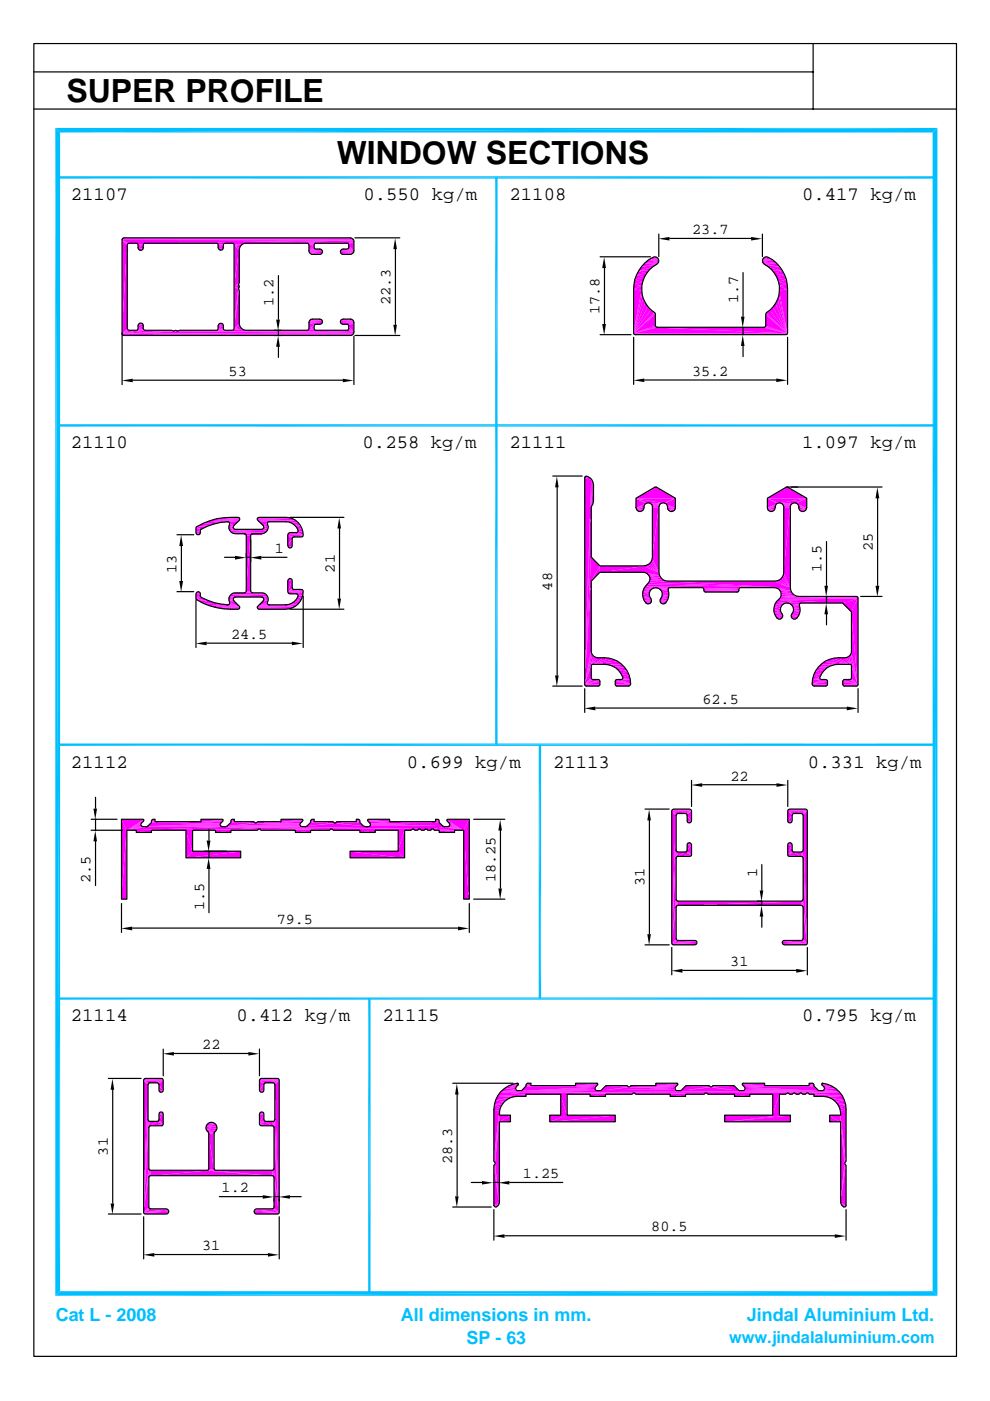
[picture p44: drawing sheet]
<svg xmlns="http://www.w3.org/2000/svg" width="210mm" height="297mm" viewBox="0 0 210 297" stroke-linecap="round" stroke-linejoin="round" font-family="sans-serif">
<defs><g id="words">
<g font-size="6.8">
<text x="14.1" y="21.5">SUPER PROFILE</text>
<text x="71.4" y="34.7">WINDOW SECTIONS</text>
</g>
<g font-size="4">
<text x="15" y="42.5">21107</text>
<text x="77" y="42.5">0.550 kg/m</text>
<text x="108" y="42.5">21108</text>
<text x="170.1" y="42.5">0.417 kg/m</text>
<text x="15" y="95">21110</text>
<text x="76.9" y="95">0.258 kg/m</text>
<text x="108" y="95">21111</text>
<text x="170.1" y="95">1.097 kg/m</text>
<text x="15" y="162.8">21112</text>
<text x="86.3" y="162.8">0.699 kg/m</text>
<text x="117.3" y="162.8">21113</text>
<text x="171.3" y="162.8">0.331 kg/m</text>
<text x="15" y="216.6">21114</text>
<text x="50.1" y="216.6">0.412 kg/m</text>
<text x="81.1" y="216.6">21115</text>
<text x="170.1" y="216.6">0.795 kg/m</text>
</g>
<g font-size="3.8" fill="#00bfff">
<text x="11.8" y="280.1">Cat L - 2008</text>
<text x="85" y="280.1">All dimensions in mm.</text>
<text x="158.4" y="280.1">Jindal Aluminium Ltd.</text>
<text x="98.9" y="285.1">SP - 63</text>
</g>
<text font-size="3.5" fill="#00bfff" x="154.6" y="284.7">www.jindalaluminium.com</text>
<g font-size="3.2">
<text x="146.8" y="49.6">23.7</text>
<text x="58" y="64.9" transform="rotate(-90 58 64.9)">1.2</text>
<text x="82.8" y="64.7" transform="rotate(-90 82.8 64.7)">22.3</text>
<text x="156.5" y="64.2" transform="rotate(-90 156.5 64.2)">1.7</text>
<text x="127.1" y="66.7" transform="rotate(-90 127.1 66.7)">17.8</text>
<text x="48.5" y="79.7">53</text>
<text x="146.7" y="79.7">35.2</text>
<text x="58.3" y="117.3">1</text>
<text x="185" y="116.9" transform="rotate(-90 185 116.9)">25</text>
<text x="37.4" y="121.4" transform="rotate(-90 37.4 121.4)">13</text>
<text x="71" y="121.4" transform="rotate(-90 71 121.4)">21</text>
<text x="117.1" y="125.2" transform="rotate(-90 117.1 125.2)">48</text>
<text x="174.2" y="121.3" transform="rotate(-90 174.2 121.3)">1.5</text>
<text x="49" y="135.5">24.5</text>
<text x="148.9" y="149.2">62.5</text>
<text x="154.9" y="165.5">22</text>
<text x="160.5" y="185.9" transform="rotate(-90 160.5 185.9)">1</text>
<text x="19.2" y="187.2" transform="rotate(-90 19.2 187.2)">2.5</text>
<text x="105.1" y="187.1" transform="rotate(-90 105.1 187.1)">18.25</text>
<text x="136.7" y="187.9" transform="rotate(-90 136.7 187.9)">31</text>
<text x="43.3" y="193" transform="rotate(-90 43.3 193)">1.5</text>
<text x="58.7" y="195.9">79.5</text>
<text x="154.8" y="204.8">31</text>
<text x="42.9" y="222.5">22</text>
<text x="22.9" y="245" transform="rotate(-90 22.9 245)">31</text>
<text x="95.9" y="246.7" transform="rotate(-90 95.9 246.7)">28.3</text>
<text x="110.9" y="249.8">1.25</text>
<text x="47" y="252.8">1.2</text>
<text x="138.1" y="261.1">80.5</text>
<text x="42.8" y="265.1">31</text>
</g>
</g></defs>
<path d="M25.8 70.9h49M26 71.2h48.5M74.8 71.1h-48.9" fill="none" stroke="#f0f" stroke-width=".21"/>
<path d="M25.8 70.9h49.1" fill="none" stroke="#f0f" stroke-width=".25"/>
<path d="M25.8 70.6h49.2" fill="none" stroke="#f0f" stroke-width=".38"/>
<g fill="#f0f">
<path d="M25.8 70.8l11.8-.5 37.4 .1z"/>
<path d="M25.8 70.8l11.8-.5z"/>
<path d="M25.8 70.8l11-.5z"/>
</g>
<path d="M37.6 70.3h37.4" fill="none" stroke="#f0f" stroke-width=".25"/>
<g fill="#f0f">
<path d="M36.8 70.3h.8z"/>
<path d="M36.8 70.3l.6-.1z"/>
<path d="M37 70.2h.4z"/>
<path d="M25.8 70.8l10.8-.6z"/>
</g>
<path d="M37.8 70.3h37.2" fill="none" stroke="#f0f" stroke-width=".34"/>
<g fill="#f0f">
<path d="M37 70.2h.4z"/>
<path d="M25.8 70.8l10.6-.7z"/>
<path d="M25.8 70.8l4.9-.7h5.6z"/>
</g>
<path d="M37.9 70.3h37.1" fill="none" stroke="#f0f" stroke-width=".34"/>
<g fill="#f0f">
<path d="M25.8 70.8l3-.7h1.9z"/>
<path d="M25.8 70.8l1.5-.7h1.5z"/>
</g>
<path d="M45.8 70.3h29.2" fill="none" stroke="#f0f" stroke-width=".34"/>
<path d="M49.2 70.1h17.7" fill="none" stroke="#f0f" stroke-width=".21"/>
<g fill="#f0f">
<path d="M28.8 70.1h1.9z"/>
<path d="M65.1 70.1h1.8z"/>
<path d="M65.1 70.1l1.6-.1z"/>
<path d="M28.8 70.1l1.7-.1z"/>
</g>
<path d="M49.2 70.1h2.9" fill="none" stroke="#f0f" stroke-width=".21"/>
<g fill="#f0f">
<path d="M45.8 70.1h1.9z"/>
<path d="M46 70l1.7 .1z"/>
<path d="M25.8 70.8l1.3-.8 .2 .1z"/>
<path d="M73.5 70.1l1.5 .3z"/>
</g>
<path d="M49.4 70h2.7" fill="none" stroke="#f0f" stroke-width=".21"/>
<g fill="#f0f">
<path d="M25.8 70.8l1.2-.9 .1 .1z"/>
<path d="M65.2 70l1.4-.1 .1 .1z"/>
<path d="M29 70l1.4-.1 .1 .1z"/>
<path d="M46.1 69.9l1.4 .1h-1.5z"/>
<path d="M65.4 69.9h1.2l-1.4 .1z"/>
<path d="M29.2 69.9h1.2l-1.4 .1z"/>
</g>
<path d="M49.4 70h2.2" fill="none" stroke="#f0f" stroke-width=".21"/>
<g fill="#f0f">
<path d="M46.1 69.9h1.2l.2 .1z"/>
<path d="M73.8 69.9l1.2 .5-1.3-.4z"/>
</g>
<path d="M49.5 69.9h2.1" fill="none" stroke="#f0f" stroke-width=".21"/>
<g fill="#f0f">
<path d="M29.2 69.9l1.1-.2 .1 .2z"/>
<path d="M65.4 69.9l1.1-.2 .1 .2z"/>
<path d="M46.2 69.7l1.1 .2h-1.2z"/>
<path d="M29.2 69.7h1.1l-1.1 .2z"/>
<path d="M49.6 69.7l1.7 .1-1.8 .1z"/>
<path d="M65.4 69.7h1.1l-1.1 .2z"/>
<path d="M46.2 69.7h1.1v.2z"/>
<path d="M25.8 70.8l1.1-1.1 .1 .2z"/>
<path d="M73.9 69.7l1.1 .7-1.2-.5z"/>
<path d="M49.6 69.7l1.4-.2 .3 .3z"/>
<path d="M73.9 69.2l1.1 1.2-1.1-.7z"/>
<path d="M65.4 69.7l1.1-.5v.5z"/>
<path d="M46.2 69.7l1.1-.5v.5z"/>
<path d="M46.2 69.2h1.1l-1.1 .5z"/>
<path d="M49.6 69.7l1.2-.6 .2 .4z"/>
<path d="M29.2 69.7l1.1-.6v.6z"/>
<path d="M29.2 69.1h1.1l-1.1 .6z"/>
<path d="M65.4 69.7l1.2-.7-.1 .2z"/>
<path d="M73.8 69l1.2 1.4z"/>
<path d="M65.4 69.7l1.3-.8z"/>
<path d="M46.2 69.2l1-.3 .1 .3z"/>
<path d="M46.3 68.9h.9l-1 .3z"/>
<path d="M29.2 69.1l1.1-.3v.3z"/>
<path d="M29.3 68.8h1l-1.1 .3z"/>
<path d="M72.4 68.7l1.1 .1z"/>
<path d="M66.9 68.8l1.1-.1z"/>
<path d="M49.6 69.7l1.1-1 .1 .4z"/>
<path d="M46.3 68.9l.7-.2 .2 .2z"/>
<path d="M46.5 68.7h.5l-.7 .2z"/>
<path d="M29.3 68.8l.8-.2 .2 .2z"/>
<path d="M29.5 68.6h.6l-.8 .2z"/>
<path d="M46.5 68.7h.5z"/>
<path d="M29.5 68.6h.6z"/>
<path d="M66.9 68.8l1.3-.2-.2 .1z"/>
<path d="M72.2 68.6l1.3 .2-1.1-.1z"/>
</g>
<path d="M72.2 68.6h2.8" fill="none" stroke="#f0f" stroke-width=".38"/>
<g fill="#f0f">
<path d="M73.5 68.8l1.5-.4z"/>
<path d="M73.7 68.9l1.3-.5-1.2 .6z"/>
<path d="M73.8 69l1.2-.6v2z"/>
</g>
<path d="M65.4 68.6h2.8" fill="none" stroke="#f0f" stroke-width=".38"/>
<g fill="#f0f">
<path d="M65.4 68.4l1.5 .4z"/>
<path d="M65.4 68.4l1.3 .5-1.3 .8z"/>
</g>
<path d="M65.4 68.4h2.9M65.5 68.1h2.8M72.1 68.4h2.9M72.1 68.1h2.8" fill="none" stroke="#f0f" stroke-width=".3"/>
<path d="M65.4 68.3h2.9M65.5 68.1h2.7M72.1 68.3h2.9M72.2 68.1h2.7" fill="none" stroke="#f0f" stroke-width=".25"/>
<path d="M65.7 67.9h2.5M65.7 67.8h2.3M65.9 67.8h2.1M72.2 67.9h2.6M72.4 67.8h2.4" fill="none" stroke="#f0f" stroke-width=".21"/>
<path d="M72.7 67.7l1.8 .1z" fill="#f0f"/>
<path d="M72.4 67.8h2.1" fill="none" stroke="#f0f" stroke-width=".21"/>
<g fill="#f0f">
<path d="M65.9 67.8l1.8-.1z"/>
<path d="M50.7 61.7v7l-1.1 1z"/>
<path d="M50.7 61.6l-1.1 8.1z"/>
<path d="M50.6 61.5l-1 8.2z"/>
<path d="M50.5 61.2l.1 .3-1 8.2z"/>
<path d="M50.7 60.9l-.1 .2z"/>
<path d="M49.6 60.9h1.1l-.1 .2z"/>
<path d="M49.6 60.9l1 .2-.1 .1z"/>
<path d="M49.6 60.9l.9 .3-.9 8.5z"/>
<path d="M49.6 60.9l1-.3 .1 .3z"/>
</g>
<path d="M50.7 60.6l-1.1 .2" fill="none" stroke="#f0f" stroke-width=".25"/>
<g fill="#f0f">
<path d="M49.6 60.9l.9-.5 .1 .2z"/>
<path d="M49.6 60.9l1-.7-.1 .2z"/>
<path d="M49.6 60.9l1.1-.8z"/>
<path d="M49.6 60.9l1.1-.9z"/>
<path d="M72.7 54l1.8-.1z"/>
<path d="M65.9 53.9l1.8 .1z"/>
</g>
<path d="M65.5 53.6h2.7M65.7 53.8h2.3M65.7 53.8h2.5M65.9 54h2.1M72.2 53.8h2.6M72.2 53.6h2.7M72.4 54h2.1M72.4 53.8h2.4" fill="none" stroke="#f0f" stroke-width=".21"/>
<path d="M65.4 53.4h2.9M65.5 53.6h2.8M72.1 53.6h2.8M72.1 53.4h2.9" fill="none" stroke="#f0f" stroke-width=".3"/>
<path d="M65.4 53.3h2.9M72.1 53.3h2.9" fill="none" stroke="#f0f" stroke-width=".25"/>
<g fill="#f0f">
<path d="M29.5 53.1h.6z"/>
<path d="M46.5 53h.5z"/>
<path d="M50.7 53v7l-1.1 .9z"/>
</g>
<path d="M65.4 53.1h2.8M72.2 53.1h2.8" fill="none" stroke="#f0f" stroke-width=".3"/>
<path d="M65.4 53.1h2.6M72.4 53.1h2.6" fill="none" stroke="#f0f" stroke-width=".38"/>
<g fill="#f0f">
<path d="M66.9 52.9h1.1z"/>
<path d="M29.5 53.1l.8-.2-.2 .2z"/>
<path d="M29.3 52.9h1l-.8 .2z"/>
<path d="M46.5 53l.7-.2-.2 .2z"/>
<path d="M46.3 52.8h.9l-.7 .2z"/>
<path d="M65.4 53.2l1.5-.3z"/>
<path d="M73.5 52.9l1.5 .3z"/>
<path d="M65.4 53.2l1.2-.5 .1 .1z"/>
<path d="M73.7 52.8l.1-.1 1.2 .5z"/>
<path d="M29.3 52.9l1-.3v.3z"/>
<path d="M29.2 52.6h1.1l-1 .3z"/>
<path d="M46.3 52.8l1-.2-.1 .2z"/>
<path d="M46.2 52.6h1.1l-1 .2z"/>
<path d="M65.4 53.2l1.1-.7 .1 .2z"/>
<path d="M73.9 52.5l1.1 .7-1.2-.5z"/>
<path d="M29.2 52.6l1.1-.6v.6z"/>
<path d="M66.5 52v.5l-1.1 .7z"/>
<path d="M46.2 52.6l1.1-.6v.6z"/>
<path d="M26.9 52v17.7l-1.1 1.1z"/>
<path d="M46.2 52h1.1l-1.1 .6z"/>
<path d="M73.9 52l1.1 1.2-1.1-.7z"/>
<path d="M29.2 52h1.1l-1.1 .6z"/>
<path d="M65.4 52h1.1l-1.1 1.2z"/>
<path d="M49.6 52l1.4 .2-.2 .4z"/>
<path d="M49.6 52l1.2 .6-.1 .4z"/>
<path d="M49.6 52l1.1 1-1.1 7.9z"/>
<path d="M49.6 52l1.7-.1-.3 .3z"/>
<path d="M29.2 52l1.2-.2-.1 .2z"/>
<path d="M46.2 52l1.1-.2v.2z"/>
<path d="M49.5 51.8l1.8 .1-1.7 .1z"/>
<path d="M73.8 51.8l1.2 1.4z"/>
<path d="M46.1 51.8h1.2l-1.1 .2z"/>
<path d="M65.4 52l1.2-.2-.1 .2z"/>
<path d="M65.4 51.8h1.2l-1.2 .2z"/>
<path d="M29.2 51.8h1.2l-1.2 .2z"/>
</g>
<path d="M49.5 51.8h2.1" fill="none" stroke="#f0f" stroke-width=".21"/>
<g fill="#f0f">
<path d="M46.1 51.8l1.4-.1-.2 .1z"/>
<path d="M29.2 51.8l1.3-.1-.1 .1z"/>
</g>
<path d="M49.4 51.7h2.2" fill="none" stroke="#f0f" stroke-width=".21"/>
<g fill="#f0f">
<path d="M46 51.7h1.5l-1.4 .1z"/>
<path d="M65.2 51.7l1.4 .1h-1.2z"/>
<path d="M65.2 51.7h1.5l-.1 .1z"/>
<path d="M29 51.7h1.5l-1.3 .1z"/>
<path d="M29 51.7l1.7-.1z"/>
<path d="M45.8 51.6l1.7 .1z"/>
<path d="M65.2 51.7l1.7-.1z"/>
</g>
<path d="M30.7 51.6h17" fill="none" stroke="#f0f" stroke-width=".21"/>
<path d="M45.8 51.6h1.9z" fill="#f0f"/>
<path d="M28.8 51.6h18.9M49.2 51.7h2.4" fill="none" stroke="#f0f" stroke-width=".21"/>
<path d="M28.8 51.6h1.9z" fill="#f0f"/>
<path d="M27.3 51.6h24.8" fill="none" stroke="#f0f" stroke-width=".21"/>
<path d="M65.1 51.6h1.8z" fill="#f0f"/>
<path d="M52.1 51.4h22.9" fill="none" stroke="#f0f" stroke-width=".38"/>
<g fill="#f0f">
<path d="M73.5 51.6l1.5-.3z"/>
<path d="M73.7 51.7l1.3-.4-1.2 .5z"/>
<path d="M73.8 51.8l1.2-.5v1.9z"/>
<path d="M52.1 51.6l22.8-.6 .1 .3z"/>
<path d="M27.3 51.6l47.6-.6-22.8 .6z"/>
<path d="M25.8 50.9l49.1 .1-47.6 .6z"/>
<path d="M25.8 50.9l1.5 .7-.2 .1z"/>
<path d="M25.8 50.9l1.3 .8-.1 .1z"/>
<path d="M25.8 50.9l1.2 .9-.1 .2z"/>
<path d="M25.8 50.9l1.1 1.1-1.1 18.8z"/>
</g>
<path d="M25.8 50.8h49.1M25.8 50.8h49M25.9 50.7h48.9M25.9 50.6h48.6M26 50.5h48.5M134.3 70.8h32.6M134.3 70.9h32.6M134.5 71h32.3" fill="none" stroke="#f0f" stroke-width=".21"/>
<g fill="#f0f">
<path d="M134.3 70.7l5-1.2 27.6 1.2z"/>
<path d="M139.3 69.5h22.6l5 1.2z"/>
<path d="M134.3 70.7l5-1.2z"/>
<path d="M161.9 69.5l5 1.2z"/>
<path d="M134.3 70.7l4.7-1.4 .1 .1z"/>
<path d="M162.2 69.3l4.7 1.4-4.8-1.3z"/>
<path d="M134.3 70.7l4.6-1.6 .1 .2z"/>
<path d="M162.3 69.1l4.6 1.6-4.7-1.4z"/>
<path d="M134.3 70.7l4.6-4v2.4z"/>
<path d="M162.3 66.7l4.6 4-4.6-1.6z"/>
<path d="M134.3 70.7l4.6-4.2v.2z"/>
<path d="M162.3 66.5l4.6 4.2-4.6-4z"/>
<path d="M134.3 70.7l4.4-4.4 .2 .2z"/>
<path d="M162.5 66.3l4.4 4.4-4.6-4.2z"/>
<path d="M138 65.8l.7 .5-4.4 4.4z"/>
<path d="M162.5 66.3l.7-.5 3.7 4.9z"/>
<path d="M137.3 65.1l.7 .7-3.7 4.9z"/>
<path d="M163.9 65.1l3 5.6-3.7-4.9z"/>
<path d="M136.8 64.3l.5 .8-3 5.6z"/>
<path d="M164.4 64.3l2.5 6.4-3-5.6z"/>
<path d="M136.4 63.4l.4 .9-2.5 6.4z"/>
<path d="M164.8 63.4l2.1 7.3-2.5-6.4z"/>
<path d="M136.1 62.6l.3 .8-2.1 7.3z"/>
<path d="M165.1 62.6l1.8 8.1-2.1-7.3z"/>
<path d="M136 61.6l.1 1-1.8 8.1z"/>
<path d="M165.2 61.6l1.7 9.1-1.8-8.1z"/>
<path d="M165.2 61.6l1.7-.2v9.3z"/>
<path d="M134.3 61.4l1.7 .2-1.7 9.1z"/>
<path d="M134.3 61.4l1.7-.8v1z"/>
<path d="M165.2 60.6l1.7 .8-1.7 .2z"/>
<path d="M165.2 60.6l1.6-.3 .1 1.1z"/>
<path d="M134.4 60.3l1.6 .3-1.7 .8z"/>
<path d="M134.4 60.3l1.8-.6-.2 .9z"/>
<path d="M165 59.7l1.8 .6-1.6 .3z"/>
<path d="M165 59.7l1.7-.4 .1 1z"/>
<path d="M134.5 59.3l1.7 .4-1.8 .6z"/>
<path d="M134.5 59.3l2.1-.5-.4 .9z"/>
<path d="M164.6 58.8l2.1 .5-1.7 .4z"/>
<path d="M164.6 58.8l1.7-.5 .4 1z"/>
<path d="M134.9 58.3l1.7 .5-2.1 .5z"/>
<path d="M164.2 58l2.1 .3-1.7 .5z"/>
<path d="M134.9 58.3l2.1-.3-.4 .8z"/>
<path d="M164.2 58l1.6-.6 .5 .9z"/>
<path d="M135.4 57.4l1.6 .6-2.1 .3z"/>
<path d="M135.4 57.4l2.2-.1-.6 .7z"/>
<path d="M163.6 57.3l2.2 .1-1.6 .6z"/>
<path d="M135.4 57.4l2.9-.8-.7 .7z"/>
<path d="M162.9 56.6l2.9 .8-2.2-.1z"/>
<path d="M162.9 56.6h2.3l.6 .8z"/>
<path d="M136 56.6h2.3l-2.9 .8z"/>
<path d="M136 56.6l3.1-.5-.8 .5z"/>
<path d="M162.1 56.1l3.1 .5h-2.3z"/>
<path d="M136 56.6l3.4-.7-.3 .2z"/>
<path d="M161.8 55.9l3.4 .7-3.1-.5z"/>
<path d="M161.8 55.9l2.7-.1 .7 .8z"/>
<path d="M136.7 55.8l2.7 .1-3.4 .7z"/>
</g>
<path d="M136.7 55.8h2.9M161.6 55.8h2.9" fill="none" stroke="#f0f" stroke-width=".25"/>
<g fill="#f0f">
<path d="M136.7 55.8l2.9-.5v.4z"/>
<path d="M161.6 55.3l2.9 .5-2.9-.1z"/>
<path d="M161.6 55.3l2.1-.2 .8 .7z"/>
<path d="M136.7 55.8l.8-.7 2.1 .2z"/>
</g>
<path d="M137.5 55.1h2.1M161.6 55.1h2.1" fill="none" stroke="#f0f" stroke-width=".34"/>
<path d="M137.5 54.9h2M161.7 54.9h2" fill="none" stroke="#f0f" stroke-width=".42"/>
<g fill="#f0f">
<path d="M161.9 54.7l1-.1 .8 .5z"/>
<path d="M137.5 55.1l.8-.5 1 .1z"/>
<path d="M138.3 54.6h.7l.3 .1z"/>
<path d="M161.9 54.7l.3-.1h.7z"/>
<path d="M162.2 54.6h.7z"/>
<path d="M138.3 54.6h.7z"/>
</g>
<g fill="none" stroke="#f0f" stroke-width=".21">
<path d="M123.9 145.3h3.2M124 145.4h3.1M124.1 145.5h2.9M130.4 145.3h3.2M130.4 145.4h3M130.4 145.4h3.2M130.6 145.5h2.8M172.2 145.4h3.1M172.2 145.3h3.2M172.4 145.5h2.8M172.4 145.4h2.9M178.6 145.3h3.3"/>
<path d="M178.7 145.4h3.1M178.8 145.5h2.9"/>
</g>
<path d="M130.4 145.2h3.2M172.1 145.2h3.3" fill="none" stroke="#f0f" stroke-width=".25"/>
<g fill="#f0f">
<path d="M172.1 145.1l3.3-.6v.6z"/>
<path d="M123.9 145.1l3.2-.6v.6z"/>
<path d="M130.4 144.5l3.2 .6h-3.2z"/>
<path d="M178.6 144.5l3.3 .6h-3.3z"/>
<path d="M172.1 145.1l3.2-.8 .1 .2z"/>
<path d="M130.4 144.3l3.2 .8-3.2-.6z"/>
<path d="M123.9 145.1l3.2-.8v.2z"/>
<path d="M178.7 144.3l3.2 .8-3.3-.6z"/>
<path d="M172.1 145.1l3.1-.9 .1 .1z"/>
<path d="M130.6 144.2l3 .9-3.2-.8z"/>
<path d="M123.9 145.1l3.1-.9 .1 .1z"/>
<path d="M178.8 144.2l3.1 .9-3.2-.8z"/>
<path d="M172.1 145.1l3.1-.9z"/>
<path d="M172.1 145.1l2-1h.9z"/>
<path d="M130.6 144.2l3 .9z"/>
<path d="M130.8 144.1h.9l1.9 1z"/>
<path d="M123.9 145.1l1.7-1 1.4 .1z"/>
<path d="M178.8 144.2l1.3-.1 1.8 1z"/>
<path d="M178.8 144.2l1.3-.1z"/>
<path d="M125.6 144.1l1.4 .1z"/>
<path d="M131.7 144.1h1.9v1z"/>
<path d="M172.2 144.1h1.9l-2 1z"/>
<path d="M172.2 144.1h1.9z"/>
<path d="M131.7 144.1h1.9z"/>
<path d="M123.9 145.1l1.6-1h.1z"/>
<path d="M180.1 144.1h.2l1.6 1z"/>
<path d="M172.2 144.1h1.7z"/>
<path d="M131.8 144.1h1.8z"/>
<path d="M123.9 145.1l1.4-1.1 .2 .1z"/>
<path d="M180.3 144.1l.1-.1 1.5 1.1z"/>
<path d="M172.2 144.1l1.5-.3 .1 .2z"/>
<path d="M132 143.8l1.6 .3-1.6-.1z"/>
<path d="M123.9 145.1l1.4-1.3v.2z"/>
<path d="M180.5 143.8l1.4 1.3-1.5-1.1z"/>
<path d="M172.2 144.1l1.6-.4-.1 .1z"/>
<path d="M132 143.7l1.6 .4-1.6-.3z"/>
<path d="M132 143.7l1.3-.5 .3 .9z"/>
<path d="M172.5 143.2l1.3 .5-1.6 .4z"/>
<path d="M172.5 143.2l1.7-.3-.4 .8z"/>
<path d="M131.6 142.9l1.7 .3-1.3 .5z"/>
<path d="M131.6 142.9l1.3-.6 .4 .9z"/>
<path d="M172.9 142.3l1.3 .6-1.7 .3z"/>
<path d="M172.9 142.3l1.8-.1-.5 .7z"/>
<path d="M131.1 142.2l1.8 .1-1.3 .6z"/>
<path d="M172.9 142.3l2.4-.7-.6 .6z"/>
<path d="M130.5 141.6l2.4 .7-1.8-.1z"/>
<path d="M130.5 141.6l1.8-.1 .6 .8z"/>
<path d="M173.4 141.5l1.9 .1-2.4 .7z"/>
<path d="M125.3 141.3v2.5l-1.4 1.3z"/>
<path d="M180.5 141.3l1.4 3.8-1.4-1.3z"/>
</g>
<path d="M129.7 141.4h2.6M173.4 141.4h2.6" fill="none" stroke="#f0f" stroke-width=".38"/>
<g fill="#f0f">
<path d="M125.3 141.1l-1.4 4z"/>
<path d="M180.4 141.1l1.5 4z"/>
<path d="M173.4 141.5l3.5-.5-.9 .3z"/>
<path d="M128.9 141l3.4 .5-2.6-.2z"/>
</g>
<path d="M125.6 140.9h6.1" fill="none" stroke="#f0f" stroke-width=".21"/>
<path d="M128.9 141l2.8-.2 .6 .7z" fill="#f0f"/>
<path d="M174.1 140.9h3.6" fill="none" stroke="#f0f" stroke-width=".21"/>
<g fill="#f0f">
<path d="M173.4 141.5l.7-.7 2.8 .2z"/>
<path d="M125.6 140.9l5.3-.7 .8 .6z"/>
<path d="M174.1 140.8l.8-.6 2.8 .7z"/>
<path d="M174.9 140.2l5.2 .7h-2.4z"/>
<path d="M125.6 140.9l4.4-1 .9 .3z"/>
<path d="M174.9 140.2l.9-.3 4.3 1z"/>
<path d="M125.6 140.9l3.4-1.3 1 .3z"/>
<path d="M125.5 141l3.5-1.4z"/>
<path d="M175.8 139.9l.9-.3 3.4 1.3z"/>
<path d="M176.7 139.6l3.6 1.4z"/>
<path d="M125.5 141l2.6-1.5 .9 .1z"/>
<path d="M176.7 139.6l1-.1 2.6 1.5z"/>
<path d="M126.7 139.5h1.4l-2.6 1.5z"/>
<path d="M126.7 139.5l-1.4 1.6z"/>
<path d="M177.7 139.5h1.4l1.2 1.5z"/>
<path d="M179.1 139.5l1.3 1.6z"/>
<path d="M126.2 139.4l.5 .1-1.4 1.6z"/>
<path d="M179.1 139.5l.4-.1 .9 1.7z"/>
<path d="M125.9 139.2l.3 .2-.9 1.7z"/>
<path d="M125.9 139.2l-2 5.9z"/>
<path d="M179.5 139.4l.4-.2 .5 1.9z"/>
<path d="M179.9 139.2l2 5.9z"/>
<path d="M125.6 138.9l.3 .3-2 5.9z"/>
<path d="M180.2 138.9l1.7 6.2-2-5.9z"/>
<path d="M125.3 138.5l.3 .4-1.7 6.2z"/>
<path d="M180.4 138.5l1.5 6.6-1.7-6.2z"/>
<path d="M125.3 138.1v.4l-1.4 6.6z"/>
<path d="M180.5 138.1l1.4 7-1.5-6.6z"/>
<path d="M165 131.3l.7-.1-.3 .1z"/>
<path d="M167.9 131.2l.7 .1z"/>
<path d="M164.7 131.1l1 .1-.7 .1z"/>
<path d="M167.9 131.2l1-.1-.3 .2z"/>
<path d="M164.7 131.1l1.2-.2-.2 .3z"/>
<path d="M167.7 130.9l1.2 .2-1 .1z"/>
<path d="M167.7 130.9l1.5-.3-.3 .5z"/>
<path d="M164.3 130.6l1.6 .3-1.2 .2z"/>
<path d="M164.3 130.6l1.6-.1v.4z"/>
<path d="M167.7 130.5l1.5 .1-1.5 .3z"/>
<path d="M164.3 130.6l1.4-.4 .2 .3z"/>
<path d="M167.9 130.2l1.3 .4-1.5-.1z"/>
<path d="M167.9 130.2l1.6-.1-.3 .5z"/>
<path d="M164.1 130l1.6 .2-1.4 .4z"/>
<path d="M164.1 130l1.4-.1 .2 .3z"/>
<path d="M168.1 129.9l1.4 .2-1.6 .1z"/>
<path d="M180.5 129.8l1.4 15.3-1.4-7z"/>
<path d="M168.1 129.9l1.5-.4-.1 .6z"/>
<path d="M164.1 130l1.3-.6 .1 .5z"/>
<path d="M168.2 129.4l1.4 .1-1.5 .4z"/>
<path d="M164 129.4h1.4l-1.3 .6z"/>
<path d="M164 129.4l1.4-.4v.4z"/>
<path d="M168.1 129l1.5 .5-1.4-.1z"/>
<path d="M168.1 129h1.4l.1 .5z"/>
<path d="M164.1 128.7l1.3 .3-1.4 .4z"/>
<path d="M164.1 128.7l1.5-.1-.2 .4z"/>
<path d="M168 128.6l1.5 .4h-1.4z"/>
<path d="M168 128.6l1.4-.2 .1 .6z"/>
<path d="M164.1 128.7l1.7-.4-.2 .3z"/>
<path d="M167.8 128.3l1.6 .1-1.4 .2z"/>
<path d="M167.8 128.3l1.6-.1v.2z"/>
<path d="M164.3 128.1l1.5 .2-1.7 .4z"/>
<path d="M167.8 128.3l1.7-.2-.1 .1z"/>
<path d="M164.3 128.1l1.9-.1-.4 .3z"/>
</g>
<path d="M167.4 128.2h2.1" fill="none" stroke="#f0f" stroke-width=".25"/>
<path d="M167.4 128h2.2" fill="none" stroke="#f0f" stroke-width=".21"/>
<g fill="#f0f">
<path d="M137.2 128.1l.6-.1z"/>
<path d="M140.1 128l.7 .1z"/>
</g>
<path d="M164.3 128h2.3M166.6 127.9h3.2M169.8 127.9l-2.8 .1" fill="none" stroke="#f0f" stroke-width=".21"/>
<g fill="#f0f">
<path d="M136.9 127.9l.9 .1-.6 .1z"/>
<path d="M140.1 128l1-.1-.3 .2z"/>
<path d="M136.9 127.9l1.1-.2-.2 .3z"/>
<path d="M139.9 127.7l1.2 .2-1 .1z"/>
</g>
<path d="M164.6 127.7h5.2" fill="none" stroke="#f0f" stroke-width=".34"/>
<g fill="#f0f">
<path d="M164.6 127.6l2 .3-2.3 .2z"/>
<path d="M139.9 127.7l1.5-.3-.3 .5z"/>
<path d="M136.5 127.3l1.5 .4-1.1 .2z"/>
<path d="M136.5 127.3h1.5v.4z"/>
<path d="M139.9 127.3l1.5 .1-1.5 .3z"/>
<path d="M164.6 127.6l.5-.4 4.7 .7z"/>
<path d="M165.1 127.2l13.5 .7h-8.8z"/>
<path d="M136.5 127.3l1.4-.4 .1 .4z"/>
<path d="M140 126.9l1.4 .5-1.5-.1z"/>
<path d="M165.1 127.2l16.8-.3-3.3 1z"/>
<path d="M178.6 127.9l3.3-1-1.4 2.9z"/>
<path d="M181.9 126.9v18.2l-1.4-15.3z"/>
<path d="M140 126.9h1.6l-.2 .5z"/>
</g>
<path d="M165.1 127h16.8" fill="none" stroke="#f0f" stroke-width=".34"/>
<path d="M136.3 126.7l1.6 .2-1.4 .4z" fill="#f0f"/>
<path d="M165.4 126.8h16.5" fill="none" stroke="#f0f" stroke-width=".21"/>
<g fill="#f0f">
<path d="M136.3 126.7l1.4-.1 .2 .3z"/>
<path d="M140.3 126.6l1.3 .3h-1.6z"/>
</g>
<path d="M165.4 126.7h16.4" fill="none" stroke="#f0f" stroke-width=".25"/>
<path d="M165.4 126.7h16.3" fill="none" stroke="#f0f" stroke-width=".3"/>
<path d="M165.4 126.6h3.9" fill="none" stroke="#f0f" stroke-width=".38"/>
<path d="M165.5 126.5h3.8" fill="none" stroke="#f0f" stroke-width=".21"/>
<g fill="#f0f">
<path d="M140.3 126.6l1.4-.3-.1 .6z"/>
<path d="M136.3 126.7l1.3-.5 .1 .4z"/>
<path d="M140.3 126.2l1.4 .1-1.4 .3z"/>
</g>
<path d="M165.5 126.3h3.3" fill="none" stroke="#f0f" stroke-width=".25"/>
<path d="M136.2 126.1l1.4 .1-1.3 .5z" fill="#f0f"/>
<path d="M165.5 126.2h2.8" fill="none" stroke="#f0f" stroke-width=".42"/>
<g fill="#f0f">
<path d="M136.2 126.1l1.4-.3v.4z"/>
<path d="M140.3 125.8l1.4 .5-1.4-.1z"/>
</g>
<path d="M165.6 126h2.7" fill="none" stroke="#f0f" stroke-width=".42"/>
<path d="M140.3 125.8l1.4-.1v.6z" fill="#f0f"/>
<path d="M165.5 125.8h2.4" fill="none" stroke="#f0f" stroke-width=".42"/>
<path d="M149.4 125.6h7" fill="none" stroke="#f0f" stroke-width=".21"/>
<path d="M136.2 125.5l1.4 .3-1.4 .3z" fill="#f0f"/>
<path d="M149.2 125.5h7.3" fill="none" stroke="#f0f" stroke-width=".21"/>
<g fill="#f0f">
<path d="M136.2 125.5l1.6-.1-.2 .4z"/>
<path d="M140.2 125.4l1.5 .3-1.4 .1z"/>
<path d="M165.5 125.6l2.1-.3 .3 .5z"/>
</g>
<path d="M149.2 125.3h7.4" fill="none" stroke="#f0f" stroke-width=".21"/>
<path d="M165.3 125.4h2.3" fill="none" stroke="#f0f" stroke-width=".38"/>
<g fill="#f0f">
<path d="M140.2 125.4l1.4-.2 .1 .5z"/>
<path d="M136.2 125.5l1.8-.5-.2 .4z"/>
<path d="M139.9 125l1.7 .2-1.4 .2z"/>
</g>
<path d="M149.2 125.1h7.4" fill="none" stroke="#f0f" stroke-width=".21"/>
<path d="M139.9 125h1.7v.2z" fill="#f0f"/>
<path d="M165 125.1h2.6" fill="none" stroke="#f0f" stroke-width=".34"/>
<path d="M136.4 124.9l1.6 .1-1.8 .5z" fill="#f0f"/>
<path d="M149.1 125h7.5" fill="none" stroke="#f0f" stroke-width=".21"/>
<g fill="#f0f">
<path d="M139.9 125l1.7-.2v.2z"/>
<path d="M136.4 124.9l1.9-.1-.3 .2z"/>
</g>
<path d="M139.6 124.9h2" fill="none" stroke="#f0f" stroke-width=".21"/>
<path d="M164.6 124.7l3 .6z" fill="#f0f"/>
<path d="M136.4 124.8h2.4M139.2 124.8h2.6M149 124.8h7.8M164.2 124.7h3.3M167.5 124.7h-28.7" fill="none" stroke="#f0f" stroke-width=".21"/>
<path d="M164.6 124.7h2.9l.1 .6z" fill="#f0f"/>
<path d="M136.8 124.5h30.7" fill="none" stroke="#f0f" stroke-width=".3"/>
<path d="M136.8 124.5h5.1" fill="none" stroke="#f0f" stroke-width=".34"/>
<g fill="#f0f">
<path d="M136.8 124.4l2 .3-2.4 .2z"/>
<path d="M137.2 123.9l30.3 .8-30.7-.3z"/>
<path d="M137.5 123.6l30 1.1-30.3-.8z"/>
<path d="M125.3 123.3v14.8l-1.4 7z"/>
<path d="M137.5 123.6l4-.3 26 1.4z"/>
<path d="M141.5 123.3h22.8l3.2 1.4z"/>
</g>
<path d="M137.5 123.4h4" fill="none" stroke="#f0f" stroke-width=".38"/>
<path d="M137.7 123.2h3.8" fill="none" stroke="#f0f" stroke-width=".21"/>
<path d="M164.3 123.3l.5-.1 2.7 1.5z" fill="#f0f"/>
<path d="M137.7 123h3.2" fill="none" stroke="#f0f" stroke-width=".25"/>
<path d="M164.8 123.2l.6-.3 2.1 1.8z" fill="#f0f"/>
<path d="M137.7 123h2.7M137.8 122.7h2.6" fill="none" stroke="#f0f" stroke-width=".42"/>
<path d="M165.7 122.5l1.8 2.2-2.1-1.8z" fill="#f0f"/>
<path d="M137.7 122.5h2.3" fill="none" stroke="#f0f" stroke-width=".42"/>
<g fill="#f0f">
<path d="M137.7 122.3l2-.3 .3 .5z"/>
<path d="M166 122l1.5 2.7-1.8-2.2z"/>
</g>
<path d="M137.5 122.2h2.2" fill="none" stroke="#f0f" stroke-width=".34"/>
<path d="M137.2 121.8h2.5" fill="none" stroke="#f0f" stroke-width=".3"/>
<path d="M136.8 121.5l2.9 .5-2.5-.3z" fill="#f0f"/>
<path d="M127.1 121.4h12.6M136.4 121.4h3.3" fill="none" stroke="#f0f" stroke-width=".21"/>
<g fill="#f0f">
<path d="M136.8 121.5l2.9-.1v.6z"/>
<path d="M166.1 121.4l1.4 3.3-1.5-2.7z"/>
<path d="M127.1 121.4l9.3-1.4 3.3 1.4z"/>
<path d="M127.1 120h9.3l-9.3 1.4z"/>
<path d="M127.1 120v1.4l-1.8 1.9z"/>
<path d="M136.4 120l.6-.1 2.7 1.5z"/>
<path d="M137 119.9l.5-.2 2.2 1.7z"/>
<path d="M137.5 119.7l.4-.4 1.8 2.1z"/>
<path d="M138.2 118.7l1.5 2.7-1.8-2.1z"/>
<path d="M125.3 118.2l1.8 1.8-1.8 3.3z"/>
<path d="M125.3 118.2v5.1l-1.4 21.8z"/>
<path d="M138.3 118.2l1.4 3.2-1.5-2.7z"/>
<path d="M135.3 108.4h.6z"/>
<path d="M142 108.4h.6z"/>
<path d="M163.2 108.4h.6z"/>
<path d="M169.8 108.4h.7z"/>
<path d="M135.3 108.4l.9-.1-.3 .1z"/>
<path d="M142 108.4l.9-.1-.3 .1z"/>
<path d="M169.8 108.4l.9-.1-.2 .1z"/>
<path d="M163.2 108.4l.8-.1-.2 .1z"/>
<path d="M169.5 108.3h1.2l-.9 .1z"/>
<path d="M141.7 108.3h1.2l-.9 .1z"/>
<path d="M162.9 108.3h1.1l-.8 .1z"/>
<path d="M135 108.3h1.2l-.9 .1z"/>
<path d="M169.5 108.3l1.4-.3-.2 .3z"/>
<path d="M141.7 108.3l1.4-.3-.2 .3z"/>
<path d="M134.9 108l1.3 .3h-1.2z"/>
<path d="M162.7 108l1.3 .3h-1.1z"/>
<path d="M134.9 108h1.5l-.2 .3z"/>
<path d="M162.7 108h1.5l-.2 .3z"/>
<path d="M169.4 108h1.5l-1.4 .3z"/>
<path d="M141.5 108h1.6l-1.4 .3z"/>
<path d="M141.5 108l1.6-.3v.3z"/>
<path d="M169.4 108l1.6-.3-.1 .3z"/>
<path d="M162.6 107.7l1.6 .3h-1.5z"/>
<path d="M134.8 107.7l1.6 .3h-1.5z"/>
<path d="M162.6 107.7h1.7l-.1 .3z"/>
<path d="M134.8 107.7h1.7l-.1 .3z"/>
<path d="M169.3 107.7h1.7l-1.6 .3z"/>
<path d="M141.5 107.7h1.6l-1.6 .3z"/>
<path d="M162.6 107.7l1.7-.1v.1z"/>
<path d="M134.8 107.7l1.7-.1v.1z"/>
<path d="M169.3 107.6l1.7 .1h-1.7z"/>
<path d="M141.5 107.6l1.6 .1h-1.6z"/>
<path d="M139.7 107.6v13.8l-1.4-3.2z"/>
<path d="M167.5 107.6v17.1l-1.4-3.3z"/>
<path d="M166.1 107.6h1.4l-1.4 13.8z"/>
<path d="M138.3 107.6h1.4l-1.4 10.6z"/>
<path d="M125.3 107.5v10.7l-1.4 26.9z"/>
<path d="M162.6 107.7l1.8-.5-.1 .4z"/>
<path d="M134.8 107.7l1.7-.5v.4z"/>
<path d="M169.2 107.2l1.8 .5-1.7-.1z"/>
<path d="M141.4 107.2l1.7 .5-1.6-.1z"/>
<path d="M166.1 107.6l1.5-.4-.1 .4z"/>
<path d="M138.3 107.6l1.4-.4v.4z"/>
<path d="M138.2 107.2h1.5l-1.4 .4z"/>
<path d="M166 107.2h1.6l-1.5 .4z"/>
<path d="M134.8 107.7l1.9-.8-.2 .3z"/>
<path d="M162.6 107.7l1.9-.8-.1 .3z"/>
<path d="M141.2 106.9l1.9 .8-1.7-.5z"/>
<path d="M169 106.9l2 .8-1.8-.5z"/>
<path d="M166 107.2l1.8-.3-.2 .3z"/>
<path d="M138.2 107.2l1.7-.3-.2 .3z"/>
<path d="M165.8 106.9h2l-1.8 .3z"/>
<path d="M138 106.9h1.9l-1.7 .3z"/>
<path d="M162.6 107.7l2.2-.9z"/>
<path d="M134.8 107.7l2.2-.9z"/>
<path d="M168.7 106.8l2.3 .9z"/>
<path d="M140.9 106.8l2.2 .9z"/>
</g>
<path d="M137.4 106.7h3.2M137.7 106.8h2.5M165.2 106.7h3.2M165.5 106.8h2.6" fill="none" stroke="#f0f" stroke-width=".21"/>
<g fill="#f0f">
<path d="M125.8 106.3l-.2 .6-.3 .6z"/>
<path d="M140.6 106.7l2.5-1-2.2 1.1z"/>
<path d="M140.9 106.8l2.2-1.1v2z"/>
<path d="M165.2 106.7l5.8-1-2.6 1z"/>
<path d="M168.4 106.7l2.6-1-2.3 1.1z"/>
<path d="M168.7 106.8l2.3-1.1v2z"/>
<path d="M162.6 105.7h8.4l-5.8 1z"/>
<path d="M162.6 105.7l2.6 1-.4 .1z"/>
<path d="M162.6 105.7l2.2 1.1-2.2 .9z"/>
<path d="M134.8 105.7h8.3l-2.5 1z"/>
<path d="M134.8 105.7l5.8 1h-3.2z"/>
<path d="M134.8 105.7l2.6 1-.4 .1z"/>
<path d="M134.8 105.7l2.2 1.1-2.2 .9z"/>
<path d="M162.6 105.7l4.4-2.3 4 2.3z"/>
<path d="M134.8 105.7l4.3-2.3 4 2.3z"/>
<path d="M162.6 105.7l4-2.3h.4z"/>
<path d="M134.8 105.7l4-2.3h.3z"/>
<path d="M166.6 103.4h.4z"/>
<path d="M138.8 103.4h.3z"/>
<path d="M125.8 102.8v3.5l-.5 1.2z"/>
<path d="M125.6 102.2l.2 .6-.5 4.7z"/>
</g>
<path d="M125.5 101.7v5.8" fill="none" stroke="#f0f" stroke-width=".34"/>
<g fill="#f0f">
<path d="M125.3 101.7v5.8l-1.4 37.6z"/>
<path d="M123.9 101.4l1.4 .3-1.4 43.4z"/>
<path d="M123.9 101.4l1-.1 .4 .4z"/>
<path d="M124 101.2l.9 .1-1 .1z"/>
<path d="M124 101.2l.1-.2 .8 .3z"/>
<path d="M124.1 101l.8 .3z"/>
<path d="M39.4 181.9l11.6-1.4v1.4z"/>
<path d="M39.4 181.9l1.4-1.4h10.2z"/>
<path d="M74.2 180.5l11.5 1.4h-11.5z"/>
<path d="M74.2 180.5h10.2l1.3 1.4z"/>
<path d="M85.7 176.1v5.8l-1.3-1.4z"/>
<path d="M45.6 176.6l3.3-.5v.5z"/>
<path d="M76.2 176.1l3.3 .5h-3.3z"/>
<path d="M76.2 176.1h3.3v.5z"/>
</g>
<path d="M84.4 176.1h2.7" fill="none" stroke="#f0f" stroke-width=".21"/>
<g fill="#f0f">
<path d="M84.4 176.1h1.3l-1.3 4.4z"/>
<path d="M26.8 176.1v14.6h-1.1z"/>
<path d="M28.8 176.1l3.2 .5h-3.2z"/>
<path d="M93 176.6l3.3-.5v.5z"/>
<path d="M98.3 176.1l1.1 14.6h-1.1z"/>
</g>
<path d="M26.8 176.1h5.2" fill="none" stroke="#f0f" stroke-width=".21"/>
<g fill="#f0f">
<path d="M28.8 176.1h3.2v.5z"/>
<path d="M39.4 176.1l1.4 4.4-1.4 1.4z"/>
</g>
<path d="M32 176.1h8.8" fill="none" stroke="#f0f" stroke-width=".21"/>
<g fill="#f0f">
<path d="M39.4 176.1h1.4v4.4z"/>
<path d="M45.6 176.1h3.3l-3.3 .5z"/>
<path d="M62.6 176.6l3.2-.5v.5z"/>
</g>
<path d="M62.6 176.1h7.2" fill="none" stroke="#f0f" stroke-width=".21"/>
<path d="M62.6 176.1h3.2l-3.2 .5z" fill="#f0f"/>
<path d="M70.6 176.1h8.9" fill="none" stroke="#f0f" stroke-width=".21"/>
<path d="M93 176.1h3.3l-3.3 .5z" fill="#f0f"/>
<path d="M40.8 176.1h13.7M70.6 176h16.7" fill="none" stroke="#f0f" stroke-width=".21"/>
<g fill="#f0f">
<path d="M87.9 176.1l.8-.2-.2 .2z"/>
<path d="M90.6 176.1l.8-.2-.1 .2z"/>
<path d="M89.3 176.1l.8-.2-.2 .2z"/>
<path d="M87.7 175.9h1l-.8 .2z"/>
</g>
<path d="M55.3 176h14.7M70.4 176h16.9" fill="none" stroke="#f0f" stroke-width=".21"/>
<g fill="#f0f">
<path d="M90.5 175.9h.9l-.8 .2z"/>
<path d="M89.1 175.9h1l-.8 .2z"/>
<path d="M91.9 175.9l1.1 .2h-1z"/>
</g>
<path d="M26.8 176h27.9M55.1 176h14.9M70.4 175.8h17.1M91.9 176h6.4" fill="none" stroke="#f0f" stroke-width=".21"/>
<g fill="#f0f">
<path d="M87.5 175.8l1.2 .1z"/>
<path d="M87.5 175.8h1.4z"/>
<path d="M88.9 175.8l1.2 .1z"/>
<path d="M90.5 175.9l1.2-.1z"/>
</g>
<path d="M91.7 175.9h6.6" fill="none" stroke="#f0f" stroke-width=".3"/>
<g fill="#f0f">
<path d="M88.9 175.8h1.4z"/>
<path d="M90.3 175.8h1.4z"/>
</g>
<path d="M90.3 175.8h-35.4" fill="none" stroke="#f0f" stroke-width=".21"/>
<path d="M26.8 175.9h28.1" fill="none" stroke="#f0f" stroke-width=".3"/>
<g fill="#f0f">
<path d="M47.1 175.3l7.8 .5z"/>
<path d="M47.8 175.3l22.4 .5h-15.3z"/>
<path d="M47.8 175.3l42.5 .5h-20.1z"/>
<path d="M47.8 175.3l43.9 .5z"/>
<path d="M26.8 176.1l20.3-.8 7.8 .5z"/>
<path d="M47.8 175.3h16.2l27.7 .5z"/>
<path d="M64 175.3l27.7 .5z"/>
<path d="M64.7 175.3h29.5l-2.5 .5z"/>
<path d="M91.7 175.8l2.5-.5 4.1 .8z"/>
<path d="M94.2 175.3h.7l3.4 .8z"/>
</g>
<path d="M64.7 175.3h29.5" fill="none" stroke="#f0f" stroke-width=".21"/>
<g fill="#f0f">
<path d="M26.8 176.1l4.1-.8h16.2z"/>
<path d="M26.8 176.1l3.5-.8h.6z"/>
</g>
<path d="M30.9 175.3h16.2M47.8 175.3h16.2" fill="none" stroke="#f0f" stroke-width=".21"/>
<g fill="#f0f">
<path d="M26.8 176.1l3.5-.8z"/>
<path d="M94.9 175.3l3.4 .8z"/>
</g>
<path d="M30.9 175.3h16M47.8 175.3h16M64.7 175.3h12.7M78.1 175.3h16.1" fill="none" stroke="#f0f" stroke-width=".21"/>
<g fill="#f0f">
<path d="M95 175.3l3.3 .8z"/>
<path d="M26.8 176.1l3.3-.8z"/>
</g>
<path d="M31.2 175.2h15.6M48 175.2h15.7M64.9 175.2h12.3M78.3 175.2h15.7M78.3 175.2h15.5" fill="none" stroke="#f0f" stroke-width=".21"/>
<path d="M95.2 175.2l3.1 .9-3.2-.9z" fill="#f0f"/>
<path d="M31.3 175.2h15.5M48.1 175.2h15.6" fill="none" stroke="#f0f" stroke-width=".21"/>
<path d="M26.8 176.1l3.2-.9z" fill="#f0f"/>
<path d="M78.4 175.1h15.4" fill="none" stroke="#f0f" stroke-width=".21"/>
<path d="M95.3 175l3 1.1-3.1-.9z" fill="#f0f"/>
<path d="M31.3 175.1h15.4M48.1 175.1h15.5" fill="none" stroke="#f0f" stroke-width=".21"/>
<path d="M26.8 176.1l3-1.1 .1 .2z" fill="#f0f"/>
<path d="M78.5 175h15.3" fill="none" stroke="#f0f" stroke-width=".38"/>
<path d="M95.3 174.8l3 1.3-3-1.1z" fill="#f0f"/>
<path d="M31.3 175h15.3M48.1 175h15.4" fill="none" stroke="#f0f" stroke-width=".38"/>
<g fill="#f0f">
<path d="M26.8 176.1l3-1.3v.2z"/>
<path d="M31.3 175.2l15.4-.6-.1 .2z"/>
<path d="M78.4 174.6l15.4 .6-15.3-.4z"/>
<path d="M48.1 175.2l15.5-.6-.1 .2z"/>
<path d="M95.2 174.6l3.1 1.5-3-1.3z"/>
<path d="M26.8 176.1l3.1-1.5z"/>
<path d="M65.1 175.2l5.9-.6 6 .6z"/>
<path d="M48.1 175.2l6-.6h9.5z"/>
<path d="M71 174.6l6 .6z"/>
<path d="M48.1 175.2l6-.6z"/>
<path d="M65.1 175.2l5.9-.6z"/>
</g>
<path d="M54.1 174.5h9.5" fill="none" stroke="#f0f" stroke-width=".21"/>
<g fill="#f0f">
<path d="M71.2 174.5l5-.1 .8 .8z"/>
<path d="M78.4 174.6l14.6-.2 .8 .8z"/>
<path d="M48.1 175.2l.8-.8 5.1 .1z"/>
<path d="M31.3 175.2l.7-.8 14.7 .2z"/>
<path d="M65.1 175.2l.7-.8 4.9 .1z"/>
</g>
<path d="M32 174.4h14.7M54.4 174.4h9.2M78.4 174.4h14.6" fill="none" stroke="#f0f" stroke-width=".34"/>
<path d="M48.9 174.4h5.1M65.8 174.4h4.9M65.8 174.4h4.8M71.2 174.4h5M71.3 174.4h4.9" fill="none" stroke="#f0f" stroke-width=".21"/>
<g fill="#f0f">
<path d="M94.7 174.1l3.6 2-3.1-1.5z"/>
<path d="M77.9 174.1l4.6 .2-4.1 .3z"/>
<path d="M59.5 174.3l4.6-.2-.5 .5z"/>
<path d="M26.8 176.1l3.6-2-.5 .5z"/>
<path d="M42.5 174.3l4.7-.2-.5 .5z"/>
<path d="M48.9 174.1l.7 .2-.7 .1z"/>
<path d="M92.3 174.3l.7-.2v.3z"/>
<path d="M32 174.1l.8 .2-.8 .1z"/>
<path d="M65.8 174.1l.7 .2-.7 .1z"/>
<path d="M75.5 174.3l.7-.2v.3z"/>
</g>
<path d="M77.9 174.1h4.6" fill="none" stroke="#f0f" stroke-width=".3"/>
<path d="M94.7 174l3.6 2.1z" fill="#f0f"/>
<path d="M59.5 174.1h4.7" fill="none" stroke="#f0f" stroke-width=".3"/>
<path d="M26.8 176.1l3.6-2.1v.1z" fill="#f0f"/>
<path d="M42.5 174.1h4.7" fill="none" stroke="#f0f" stroke-width=".3"/>
<g fill="#f0f">
<path d="M48.9 173.9l.7 .4-.7-.2z"/>
<path d="M92.3 174.3l.7-.4v.2z"/>
<path d="M75.5 174.3l.7-.4v.2z"/>
<path d="M65.9 173.9l.6 .4-.7-.2z"/>
<path d="M32.1 173.9l.7 .4-.8-.2z"/>
<path d="M94.7 173.8l3.6 2.3-3.6-2.1z"/>
<path d="M77.9 173.8l4.6 .5-4.6-.3z"/>
<path d="M59.5 174.3l4.6-.5 .1 .2z"/>
<path d="M26.8 176.1l3.6-2.3v.2z"/>
<path d="M42.5 174.3l4.7-.5v.2z"/>
<path d="M75.5 174.3l.5-.5 .2 .1z"/>
<path d="M92.3 174.3l.6-.5 .1 .1z"/>
<path d="M49.1 173.8l.5 .5-.7-.4z"/>
<path d="M66 173.8l.5 .5-.6-.4z"/>
<path d="M32.3 173.8l.5 .5-.7-.4z"/>
</g>
<path d="M59.5 173.8h4.6" fill="none" stroke="#f0f" stroke-width=".21"/>
<path d="M59.5 173.8h4.6l-4.6 .5z" fill="#f0f"/>
<path d="M94.7 173.8h4.7" fill="none" stroke="#f0f" stroke-width=".21"/>
<g fill="#f0f">
<path d="M94.7 173.8h4.7l-1.1 2.3z"/>
<path d="M99.4 173.8v16.9l-1.1-14.6z"/>
<path d="M75.9 173.8h.1l-.5 .5z"/>
<path d="M92.7 173.8h.2l-.6 .5z"/>
<path d="M77.9 173.8l4.6 .5z"/>
<path d="M92.3 173.8h.4l-.4 .5z"/>
<path d="M78.1 173.8h4.4v.5z"/>
<path d="M49.1 173.8h.5z"/>
<path d="M49.1 173.8h.5v.5z"/>
</g>
<path d="M42.5 173.8h4.7" fill="none" stroke="#f0f" stroke-width=".21"/>
<g fill="#f0f">
<path d="M42.5 173.8h4.7l-4.7 .5z"/>
<path d="M66 173.8h.5z"/>
<path d="M66 173.8h.5v.5z"/>
</g>
<path d="M25.7 173.8h4.7" fill="none" stroke="#f0f" stroke-width=".21"/>
<g fill="#f0f">
<path d="M25.7 173.8h4.7l-3.6 2.3z"/>
<path d="M25.7 173.8l1.1 2.3-1.1 14.6z"/>
<path d="M32.3 173.8h.5z"/>
<path d="M32.3 173.8h.5v.5z"/>
<path d="M75.5 173.8h.4l-.4 .5z"/>
</g>
<path d="M142.4 200.1h5.3M142.4 200h5.3M142.4 200.3h5.1M142.4 200.2h5.3M147.5 200.3l-4.9 .1M165.8 200h5.3M165.9 200.2h5.2M165.9 200.1h5.2M166 200.3h4.9M166 200.3h5.1" fill="none" stroke="#f0f" stroke-width=".21"/>
<path d="M142.4 199.8h5.3M165.8 199.8h5.3" fill="none" stroke="#f0f" stroke-width=".34"/>
<g fill="#f0f">
<path d="M142.4 200l5.1-.5 .2 .2z"/>
<path d="M165.9 199.7l.1-.2 5.1 .5z"/>
<path d="M166 199.5h3.8l1.3 .5z"/>
<path d="M142.4 200l1.3-.5h3.8z"/>
</g>
<path d="M143.7 199.5h3.8M166 199.5h3.8" fill="none" stroke="#f0f" stroke-width=".21"/>
<g fill="#f0f">
<path d="M142.4 200l1.3-.5z"/>
<path d="M169.8 199.5l.2-.1 1.1 .6z"/>
<path d="M142.4 200l.9-.8 .2 .2z"/>
<path d="M170.1 199.2l1 .8-1.1-.6z"/>
<path d="M142.4 200l.9-.9v.1z"/>
<path d="M170.2 199.1l.9 .9-1-.8z"/>
<path d="M143.3 192.4v6.7l-.9 .9z"/>
<path d="M170.2 192.4l.9 7.6-.9-.9z"/>
<path d="M143.7 191.1h26.1l-26.1 .9z"/>
<path d="M143.7 192l26.1-.9v.9z"/>
<path d="M169.8 191.1l.2 1-.2-.1z"/>
<path d="M169.8 191.1l.3 1.1z"/>
<path d="M143.7 191.1v.9l-.2 .1z"/>
<path d="M143.7 191.1l-.2 1-.2 .1z"/>
<path d="M143.5 191l.2 .1-.4 1.1z"/>
<path d="M143.5 191l-.2 1.4z"/>
<path d="M169.8 191.1l.2-.1 .1 1.2z"/>
<path d="M170 191l.2 1.4z"/>
<path d="M143.3 190.9l.2 .1-.2 1.4z"/>
<path d="M143.3 190.9v1.5l-.9 7.6z"/>
<path d="M170 191l.1-.1 .1 1.5z"/>
<path d="M170.1 190.9l1 9.1z"/>
<path d="M143.3 190.7l-.9 9.3z"/>
<path d="M170.2 190.7l.9 9.3z"/>
<path d="M143.3 182v8.7l-.9 9.3z"/>
<path d="M170.2 182l.9 18-.9-9.3z"/>
</g>
<path d="M143.7 181.6h2.6M143.7 181.6h2.8M167 181.6h2.8M167.1 181.6h2.7" fill="none" stroke="#f0f" stroke-width=".21"/>
<path d="M143.7 181.4h2.9M167 181.4h2.8" fill="none" stroke="#f0f" stroke-width=".38"/>
<g fill="#f0f">
<path d="M167 181.3l1.3-.6 1.5 .9z"/>
<path d="M168.3 180.7l1.7 1z"/>
<path d="M168.3 180.7h1.5l.2 1z"/>
<path d="M169.8 180.7l.3 1.1z"/>
<path d="M143.7 181.6l1.5-.9 1.4 .6z"/>
<path d="M143.5 181.7l1.7-1z"/>
<path d="M143.7 180.7h1.5l-1.7 1z"/>
<path d="M143.7 180.7l-.2 1-.2 .1z"/>
<path d="M167 181.3l1.1-.6h.2z"/>
<path d="M143.5 180.7h.2l-.4 1.1z"/>
<path d="M143.5 180.7l-.2 1.3z"/>
<path d="M145.2 180.7h.3l1.1 .6z"/>
<path d="M169.8 180.7h.2l.1 1.1z"/>
<path d="M170 180.7l.2 1.3z"/>
<path d="M143.3 180.5l.2 .2-.2 1.3z"/>
<path d="M143.3 180.5l-.9 19.5z"/>
<path d="M167 181.3l.9-.8 .2 .2z"/>
<path d="M145.5 180.7l.1-.2 1 .8z"/>
<path d="M170 180.7l.1-.2 .1 1.5z"/>
<path d="M170.1 180.5l1 19.5z"/>
<path d="M143.3 180.3l-.9 19.7z"/>
<path d="M167 181.3l.9-1v.2z"/>
<path d="M170.2 180.3l.9 19.7z"/>
<path d="M145.6 180.3l1 1-1-.8z"/>
<path d="M146.6 179.2v2.1l-1-1z"/>
<path d="M167.9 179.2v1.1l-.9 1z"/>
<path d="M167 179.2h.9l-.9 2.1z"/>
<path d="M145.6 179.2h1l-1 1.1z"/>
<path d="M167 179.2l.8-.2 .1 .2z"/>
<path d="M145.6 179.2l.9-.2 .1 .2z"/>
<path d="M145.7 179h.8l-.9 .2z"/>
<path d="M167 179h.8l-.8 .2z"/>
<path d="M167 179l.6-.2 .2 .2z"/>
<path d="M145.7 179l.6-.2 .2 .2z"/>
<path d="M167 179l.2-.2h.4z"/>
<path d="M145.8 178.8h.5l-.6 .2z"/>
<path d="M145.8 178.8h.5z"/>
<path d="M167.2 178.8h.4z"/>
<path d="M167.2 174.5h.4z"/>
<path d="M145.8 174.5h.5z"/>
<path d="M145.8 174.5l.7-.2-.2 .2z"/>
<path d="M167.2 174.5l.6-.2-.2 .2z"/>
<path d="M145.7 174.3h.8l-.7 .2z"/>
<path d="M167 174.3h.8l-.6 .2z"/>
<path d="M145.7 174.3l.9-.2-.1 .2z"/>
<path d="M167 174.3l.9-.2-.1 .2z"/>
<path d="M145.6 174.1h1l-.9 .2z"/>
<path d="M167 174.1h.9l-.9 .2z"/>
<path d="M167.9 172.9v1.2h-.9z"/>
<path d="M143.3 172.9v7.4l-.9 19.7z"/>
<path d="M170.2 172.9l.9 27.1-.9-19.7z"/>
<path d="M145.6 172.9l1 1.2h-1z"/>
<path d="M167.9 172.7l-.9 1.4z"/>
<path d="M145.6 172.7l1 1.4z"/>
<path d="M143.7 172.5l2.9-.5-1.4 .5z"/>
<path d="M145.2 172.5l1.4-.5-1.1 .6z"/>
<path d="M145.5 172.6l1.1-.6-1 .7z"/>
<path d="M145.6 172.7l1-.7v2.1z"/>
<path d="M168.3 172.5l2.8-.5-1.3 .5z"/>
<path d="M169.8 172.5l1.3-.5-1.1 .6z"/>
<path d="M170 172.6l1.1-.6-1 .7z"/>
<path d="M170.1 172.7l1-.7-.9 .9z"/>
<path d="M171.1 172v28l-.9-27.1z"/>
<path d="M167 172h4.1l-2.8 .5z"/>
<path d="M167 172l1.3 .5-.2 .1z"/>
<path d="M167 172l1.1 .6-.2 .1z"/>
<path d="M167 172l.9 .7-.9 1.4z"/>
<path d="M142.4 172h4.2l-2.9 .5z"/>
<path d="M142.4 172l1.3 .5-.2 .1z"/>
<path d="M142.4 172l1.1 .6-.2 .1z"/>
<path d="M142.4 172l.9 .7v.2z"/>
<path d="M142.4 172l.9 .9-.9 27.1z"/>
</g>
<g fill="none" stroke="#f0f" stroke-width=".21">
<path d="M142.4 171.9h4.2M142.4 171.8h4.1M142.6 171.6h3.7M167 171.9h4.1M167 171.8h4.1M167.1 171.6h3.8M30.4 257.2h5.2M30.4 257.4h5M30.4 257.3h5.2M30.6 257.4h4.8M53.9 257.3h5.2M53.9 257.2h5.2"/>
<path d="M54.1 257.4h4.9M54.1 257.4h5"/>
</g>
<path d="M30.4 257.1h5.3M53.8 257.1h5.3" fill="none" stroke="#f0f" stroke-width=".3"/>
<g fill="#f0f">
<path d="M30.4 257.1l5.2-.4 .1 .2z"/>
<path d="M53.9 256.7l5.2 .4-5.3-.2z"/>
<path d="M30.4 257.1l5-.7 .2 .3z"/>
<path d="M53.9 256.7l.2-.3 5 .7z"/>
<path d="M30.4 257.1l4.8-.7h.2z"/>
<path d="M30.4 257.1l1.5-.7h3.3z"/>
<path d="M54.1 256.4h.3l4.7 .7z"/>
<path d="M54.4 256.4h3.3l1.4 .7z"/>
<path d="M30.4 257.1l1.3-.8 .2 .1z"/>
<path d="M57.7 256.4l.1-.1 1.3 .8z"/>
<path d="M30.4 257.1l1.1-.9 .2 .1z"/>
<path d="M57.8 256.3l.2-.1 1.1 .9z"/>
<path d="M31.5 256v.2l-1.1 .9z"/>
<path d="M58 256l1.1 1.1-1.1-.9z"/>
<path d="M31.5 249.7v6.3l-1.1 1.1z"/>
<path d="M58 249.7l1.1 7.4-1.1-1.1z"/>
<path d="M31.9 248.2h12l-12 1.1z"/>
<path d="M31.9 249.3l12-1.1 13.8 1.1z"/>
<path d="M31.9 248.2v1.1l-.2 .1z"/>
<path d="M31.9 248.2l-.4 1.3z"/>
<path d="M31.9 248.2l-.4 1.5z"/>
<path d="M43.9 248.2h1.8l12 1.1z"/>
<path d="M45.7 248.2h12v1.1z"/>
<path d="M57.7 248.2l.1 1.2-.1-.1z"/>
<path d="M57.7 248.2l.3 1.3-.2-.1z"/>
<path d="M57.7 248.2l.3 1.5z"/>
<path d="M31.7 248.1l.2 .1-.4 1.5z"/>
<path d="M31.7 248.1l-1.3 9z"/>
<path d="M43.9 248.2h1.8z"/>
<path d="M43.9 248.2l1.6-.1z"/>
<path d="M57.7 248.2l.1-.1 .2 1.6z"/>
<path d="M57.8 248.1l1.3 9z"/>
<path d="M31.5 248l.2 .1-1.3 9z"/>
<path d="M44 248.1l1.4-.1 .1 .1z"/>
<path d="M57.8 248.1l.2-.1 1.1 9.1z"/>
<path d="M44 248.1l.2-.1h1.2z"/>
<path d="M44.2 248l1.1-.2 .1 .2z"/>
<path d="M31.5 247.8l-1.1 9.3z"/>
<path d="M44.2 247.8h1.1l-1.1 .2z"/>
<path d="M58 247.8l1.1 9.3z"/>
<path d="M44.2 240.4l1.1 7.4h-1.1z"/>
<path d="M44.2 240.4h1.1v7.4z"/>
<path d="M44.2 240.2l1.1 .2h-1.1z"/>
<path d="M44.2 240.2h1.1v.2z"/>
<path d="M44.1 240.1l1.2 .1h-1.1z"/>
<path d="M44.1 240.1h1.4l-.2 .1z"/>
<path d="M43.8 239.8l1.7 .3h-1.4z"/>
<path d="M43.8 239.8h2l-.3 .3z"/>
</g>
<path d="M43.6 239.6h2.3" fill="none" stroke="#f0f" stroke-width=".42"/>
<g fill="#f0f">
<path d="M31.5 239.1v8.7l-1.1 9.3z"/>
<path d="M58 239.1l1.1 18-1.1-9.3z"/>
<path d="M43.6 238.9l2.3 .4h-2.3z"/>
<path d="M43.6 238.9h2.3v.4z"/>
</g>
<path d="M31.9 238.7h2.5M31.9 238.6h2.6M55 238.6h2.7M55.2 238.7h2.5" fill="none" stroke="#f0f" stroke-width=".21"/>
<path d="M31.9 238.6h2.6M43.6 238.7h2.3M54.9 238.6h2.8" fill="none" stroke="#f0f" stroke-width=".38"/>
<g fill="#f0f">
<path d="M43.8 238.5l.4-.3 1.5 .3z"/>
<path d="M44.2 238.2h1.2l.3 .3z"/>
<path d="M44.5 238l.9 .2z"/>
<path d="M44.2 238.2l.3-.2 .9 .2z"/>
<path d="M31.9 238.7l1.4-.9 1.2 .6z"/>
<path d="M31.7 238.8l1.6-1z"/>
<path d="M31.7 237.8h1.6l-1.6 1z"/>
<path d="M31.7 237.8v1l-.2 .1z"/>
<path d="M31.7 237.8l-.2 1.3z"/>
<path d="M54.9 238.4l1.4-.6 1.4 .9z"/>
<path d="M56.3 237.8l1.5 1z"/>
<path d="M56.3 237.8h1.5v1z"/>
<path d="M57.8 237.8l.2 1.1-.2-.1z"/>
<path d="M57.8 237.8l.2 1.3z"/>
<path d="M54.9 238.4l1.4-.6z"/>
<path d="M31.5 237.8h.2l-.2 1.3z"/>
<path d="M31.5 237.8l-1.1 19.3z"/>
<path d="M57.8 237.8h.2v1.3z"/>
<path d="M58 237.8l1.1 19.3z"/>
<path d="M33.3 237.8h.1l1.1 .6z"/>
<path d="M31.4 237.6l.1 .2-1.1 19.3z"/>
<path d="M54.9 238.4l1.1-.8 .1 .2z"/>
<path d="M58 237.8l.2-.2 .9 19.5z"/>
<path d="M33.4 237.8l.2-.2 .9 .8z"/>
<path d="M54.9 238.4l1-1 .1 .2z"/>
<path d="M31.3 237.4l-.9 19.7z"/>
<path d="M33.7 237.4l.8 1-.9-.8z"/>
<path d="M58.2 237.4l.9 19.7z"/>
<path d="M55.9 236.3v1.1l-1 1z"/>
<path d="M34.5 236.3v2.1l-.8-1z"/>
<path d="M54.9 236.3h1l-1 2.1z"/>
<path d="M33.7 236.3h.8l-.8 1.1z"/>
<path d="M33.7 236.3l.8-.3v.3z"/>
<path d="M54.9 236.3l.9-.3 .1 .3z"/>
<path d="M55 236h.8l-.9 .3z"/>
<path d="M33.7 236h.8l-.8 .3z"/>
<path d="M33.7 236l.6-.1 .2 .1z"/>
<path d="M55 236l.7-.1 .1 .1z"/>
<path d="M33.7 236l.2-.1h.4z"/>
<path d="M55 236l.2-.1h.5z"/>
<path d="M33.9 235.9h.4z"/>
<path d="M55.2 235.9h.5z"/>
<path d="M55.2 231.6h.5z"/>
<path d="M33.9 231.6h.4z"/>
<path d="M55.2 231.6l.6-.2-.1 .2z"/>
<path d="M33.9 231.6l.6-.2-.2 .2z"/>
<path d="M55 231.4h.8l-.6 .2z"/>
<path d="M33.7 231.4h.8l-.6 .2z"/>
<path d="M55 231.4l.9-.2-.1 .2z"/>
<path d="M33.7 231.4l.8-.2v.2z"/>
<path d="M54.9 231.2h1l-.9 .2z"/>
<path d="M33.7 231.2h.8l-.8 .2z"/>
<path d="M31.3 230v7.4l-.9 19.7z"/>
<path d="M55.9 230v1.2h-1z"/>
<path d="M33.7 230l.8 1.2h-.8z"/>
<path d="M58.2 230l.9 27.1-.9-19.7z"/>
<path d="M56 229.8l-1.1 1.4z"/>
<path d="M33.6 229.8l.9 1.4z"/>
<path d="M31.7 229.6l2.8-.5-1.2 .5z"/>
<path d="M33.3 229.6l1.2-.5-1.1 .6z"/>
<path d="M33.4 229.7l1.1-.6-.9 .7z"/>
<path d="M33.6 229.8l.9-.7v2.1z"/>
<path d="M56.3 229.6l2.8-.5-1.3 .5z"/>
<path d="M57.8 229.6l1.3-.5-1.1 .6z"/>
<path d="M58 229.7l1.1-.6-.9 .7z"/>
<path d="M58.2 229.8l.9-.7-.9 .9z"/>
<path d="M58.2 230l.9-.9v28z"/>
<path d="M30.4 229.1h4.1l-2.8 .5z"/>
<path d="M30.4 229.1l1.3 .5-.2 .1z"/>
<path d="M30.4 229.1l1.1 .6-.1 .1z"/>
<path d="M30.4 229.1l1 .7-.1 .2z"/>
<path d="M30.4 229.1l.9 .9-.9 27.1z"/>
<path d="M54.9 229.1h4.2l-2.8 .5z"/>
<path d="M54.9 229.1l1.4 .5z"/>
<path d="M54.9 229.1l1.2 .6-.1 .1z"/>
<path d="M54.9 229.1l1.1 .7-1.1 1.4z"/>
</g>
<path d="M30.4 229h4.1M30.4 228.8h4.1M30.6 228.7h3.8M54.9 229h4.2M55 228.8h4.1M55.2 228.7h3.8" fill="none" stroke="#f0f" stroke-width=".21"/>
<g fill="#f0f">
<path d="M178.8 255.9h.4z"/>
<path d="M104.9 255.9h.3z"/>
<path d="M178.8 255.9l.5-.1z"/>
<path d="M104.7 255.8l.5 .1z"/>
<path d="M178.5 255.7l.8 .1-.5 .1z"/>
<path d="M104.7 255.8l.8-.1-.3 .2z"/>
<path d="M178.5 255.7l.8-.1v.2z"/>
<path d="M104.6 255.6l.9 .1-.8 .1z"/>
<path d="M104.6 255.6l1.1-.3-.2 .4z"/>
<path d="M178.3 255.3l1 .3-.8 .1z"/>
<path d="M104.6 255.6l1.2-.7-.1 .4z"/>
<path d="M178.2 254.9l1.1 .7-1-.3z"/>
<path d="M179.3 247.1v8.5l-1.1-.7z"/>
<path d="M104.6 247.1l1.2 7.8-1.2 .7z"/>
<path d="M104.8 247l1 7.9-1.2-7.8z"/>
<path d="M179.2 247l.1 .1-1.1 7.8z"/>
<path d="M104.9 246.8l.9 8.1-1-7.9z"/>
<path d="M179.1 246.8l-.9 8.1z"/>
<path d="M104.9 246.6l.9 8.3z"/>
<path d="M179.1 246.6l-.9 8.3z"/>
<path d="M105.8 237.9l-1 8.6-.2-.2z"/>
<path d="M105.8 237.9l-.9 8.7-.1-.1z"/>
<path d="M105.8 237.9v17l-.9-8.3z"/>
<path d="M178.2 237.9l1.1 8.4-.1 .2z"/>
<path d="M178.2 237.9l.9 8.7z"/>
<path d="M178.2 237.9l.9 8.7-.9 8.3z"/>
<path d="M116.5 237.9l13.9-1.4v1.4z"/>
<path d="M116.5 237.9l3.7-1.4h10.2z"/>
<path d="M105.8 237.9l2.4-1.4v1.4z"/>
<path d="M105.8 236.5h2.4l-2.4 1.4z"/>
<path d="M105.8 236.5v1.4l-1.2 8.4z"/>
<path d="M153.6 237.9l13.9-1.4v1.4z"/>
<path d="M153.6 237.9l11.6-1.4h2.3z"/>
<path d="M153.6 236.5h11.6l-11.6 1.4z"/>
</g>
<path d="M153.6 236.5h11.6" fill="none" stroke="#f0f" stroke-width=".21"/>
<path d="M116.5 236.5h3.7l-3.7 1.4z" fill="#f0f"/>
<path d="M116.5 236.5h3.7" fill="none" stroke="#f0f" stroke-width=".21"/>
<g fill="#f0f">
<path d="M175.9 236.5l2.3 1.4h-2.3z"/>
<path d="M175.9 236.5h2.3v1.4z"/>
<path d="M178.2 236.5l1.1 9.8-1.1-8.4z"/>
<path d="M105.8 236.2l-1.2 10.1z"/>
<path d="M178.2 236.2l1.1 10.1z"/>
<path d="M105.9 235.5l-1.3 10.8z"/>
<path d="M178.1 235.5l1.2 10.8z"/>
<path d="M178.1 235.5l1.2-.2v11z"/>
<path d="M104.6 235.3l1.3 .2-1.3 10.8z"/>
<path d="M104.6 235.3l1.5-.5-.2 .7z"/>
<path d="M177.9 234.8l1.4 .5-1.2 .2z"/>
<path d="M177.9 234.8l1.3-.5 .1 1z"/>
<path d="M104.8 234.3l1.3 .5-1.5 .5z"/>
<path d="M104.8 234.3l1.7-.1-.4 .6z"/>
<path d="M177.5 234.2l1.7 .1-1.3 .5z"/>
<path d="M104.8 234.3l2.1-.7-.4 .6z"/>
<path d="M177.1 233.6l2.1 .7-1.7-.1z"/>
<path d="M177.1 233.6l1.8-.3 .3 1z"/>
<path d="M105 233.3l1.9 .3-2.1 .7z"/>
<path d="M105 233.3l2.5-.1-.6 .4z"/>
<path d="M176.5 233.2l2.4 .1-1.8 .3z"/>
<path d="M105 233.3l3.1-.5-.6 .4z"/>
<path d="M175.9 232.8l3 .5-2.4-.1z"/>
<path d="M105 233.3l3.8-.7z"/>
<path d="M175.2 232.6l3.7 .7z"/>
</g>
<path d="M172.5 232.4h6" fill="none" stroke="#f0f" stroke-width=".21"/>
<path d="M174.5 232.5h4" fill="none" stroke="#f0f" stroke-width=".25"/>
<path d="M175.2 232.6l3.3-.2 .4 .9z" fill="#f0f"/>
<path d="M105.5 232.4h6" fill="none" stroke="#f0f" stroke-width=".21"/>
<path d="M105.5 232.5h4" fill="none" stroke="#f0f" stroke-width=".25"/>
<g fill="#f0f">
<path d="M105.5 232.4l3.3 .2-3.8 .7z"/>
<path d="M165.2 232.1v4.4h-1.4z"/>
<path d="M172.5 232.1l6 .3-6 .1z"/>
<path d="M105.5 232.4l6-.3v.4z"/>
<path d="M118.8 232.1l1.4 4.4h-1.4z"/>
<path d="M155.7 232.5l3.2-.4v.4z"/>
<path d="M163.8 232.1h1.4l-1.4 4.4z"/>
</g>
<path d="M111.5 232.1h8.7" fill="none" stroke="#f0f" stroke-width=".21"/>
<g fill="#f0f">
<path d="M118.8 232.1h1.4v4.4z"/>
<path d="M125.1 232.1l3.2 .4h-3.2z"/>
</g>
<path d="M120.2 232.1h8.1" fill="none" stroke="#f0f" stroke-width=".21"/>
<path d="M125.1 232.1h3.2v.4z" fill="#f0f"/>
<path d="M158.9 232.1h7.6" fill="none" stroke="#f0f" stroke-width=".21"/>
<path d="M142 232.5l3.3-.4v.4z" fill="#f0f"/>
<path d="M155.7 232.1h10.8" fill="none" stroke="#f0f" stroke-width=".21"/>
<path d="M155.7 232.1h3.2l-3.2 .4z" fill="#f0f"/>
<path d="M142 232.1h7.3" fill="none" stroke="#f0f" stroke-width=".21"/>
<path d="M142 232.1h3.3l-3.3 .4z" fill="#f0f"/>
<path d="M134.5 232h14.8M149.9 232h16.6" fill="none" stroke="#f0f" stroke-width=".21"/>
<g fill="#f0f">
<path d="M170.1 232.1l.8-.3-.2 .3z"/>
<path d="M168.7 232.1l.8-.3-.2 .3z"/>
<path d="M167.3 232.1l.8-.3-.2 .3z"/>
</g>
<path d="M149.9 232h16.9" fill="none" stroke="#f0f" stroke-width=".21"/>
<path d="M169.9 231.8h1l-.8 .3z" fill="#f0f"/>
<path d="M111.5 232h22.7M134.5 232h14.9" fill="none" stroke="#f0f" stroke-width=".21"/>
<g fill="#f0f">
<path d="M171.3 231.8l1.2 .3h-1z"/>
<path d="M171.3 231.8l7.2 .6-6-.3z"/>
<path d="M168.5 231.8h1l-.8 .3z"/>
<path d="M167.1 231.8h1l-.8 .3z"/>
<path d="M168.5 231.8h1.2z"/>
<path d="M169.7 231.8h1.2z"/>
<path d="M169.7 231.8h1.4z"/>
<path d="M171.1 231.8l7.4 .6z"/>
</g>
<path d="M149.9 231.8h17.1" fill="none" stroke="#f0f" stroke-width=".21"/>
<g fill="#f0f">
<path d="M167 231.8h1.1z"/>
<path d="M167 231.8h1.4z"/>
</g>
<path d="M168.4 231.8h2.7" fill="none" stroke="#f0f" stroke-width=".21"/>
<path d="M168.4 231.8h1.3z" fill="#f0f"/>
<path d="M111.5 231.9h22.9" fill="none" stroke="#f0f" stroke-width=".3"/>
<path d="M134.4 231.8h32.6M149.6 231.8h18.8M149.6 231.7h28.3" fill="none" stroke="#f0f" stroke-width=".21"/>
<path d="M171.1 231.8l6.8-.3 .6 .9z" fill="#f0f"/>
<path d="M106.1 231.7h71.8" fill="none" stroke="#f0f" stroke-width=".21"/>
<g fill="#f0f">
<path d="M106.1 231.5l28.3 .3-22.9 .3z"/>
<path d="M106.1 231.5l5.4 .6-6 .3z"/>
</g>
<path d="M106.1 231.4h71.8" fill="none" stroke="#f0f" stroke-width=".25"/>
<path d="M110.5 231.2h15.9M126.4 231.3h30.2M127.3 231.2h16M157.6 231.2h15.9" fill="none" stroke="#f0f" stroke-width=".21"/>
<path d="M106.1 231.3h3.5M174.5 231.3h3.4" fill="none" stroke="#f0f" stroke-width=".42"/>
<path d="M157.8 231.1h15.7" fill="none" stroke="#f0f" stroke-width=".38"/>
<path d="M106.1 231.5l3.2-.6v.2z" fill="#f0f"/>
<path d="M110.5 231.1h15.7" fill="none" stroke="#f0f" stroke-width=".38"/>
<path d="M174.8 230.9l3.1 .6-3.3-.4z" fill="#f0f"/>
<path d="M127.3 231.1h15.9" fill="none" stroke="#f0f" stroke-width=".38"/>
<g fill="#f0f">
<path d="M174.8 230.9h2.4l.7 .6z"/>
<path d="M106.1 231.5l.7-.6h2.5z"/>
</g>
<path d="M106.8 230.8h2.5" fill="none" stroke="#f0f" stroke-width=".25"/>
<path d="M110.5 231.3l15.6-.6v.2z" fill="#f0f"/>
<path d="M174.7 230.8h2.5" fill="none" stroke="#f0f" stroke-width=".25"/>
<g fill="#f0f">
<path d="M157.9 230.7l15.6 .6-15.6-.4z"/>
<path d="M127.3 231.3l15.8-.6v.2z"/>
<path d="M127.3 231.3l6-.8 9.8 .2z"/>
<path d="M144.3 231.3l6.4-.8 5.9 .8z"/>
<path d="M150.7 230.5l5.9 .8z"/>
<path d="M127.3 231.3l5.8-.9 .2 .1z"/>
</g>
<path d="M133.3 230.6h9.8" fill="none" stroke="#f0f" stroke-width=".21"/>
<g fill="#f0f">
<path d="M144.3 231.3l6.2-.9 .2 .1z"/>
<path d="M157.7 230.4l15.8 .9-15.6-.6z"/>
<path d="M110.5 231.3l15.8-.9-.2 .3z"/>
</g>
<path d="M106.8 230.7h2.6M174.6 230.7h2.6" fill="none" stroke="#f0f" stroke-width=".42"/>
<path d="M133.5 230.6h9.7" fill="none" stroke="#f0f" stroke-width=".21"/>
<g fill="#f0f">
<path d="M157.7 230.4l14.8-.1 1 1z"/>
<path d="M111.5 230.3l14.8 .1-15.8 .9z"/>
<path d="M174.6 230.4l1.7-.1 .9 .6z"/>
<path d="M106.8 230.9l.9-.6 1.7 .1z"/>
<path d="M144.3 231.3l1.1-1.1 5.1 .2z"/>
</g>
<path d="M133.5 230.3h9.7M145.4 230.3h5.1M150.9 230.3h4.7" fill="none" stroke="#f0f" stroke-width=".21"/>
<path d="M150.9 230.4l4.7-.2 1 1.1z" fill="#f0f"/>
<path d="M128.4 230.3h4.7" fill="none" stroke="#f0f" stroke-width=".21"/>
<path d="M127.3 231.3l1.1-1.1 4.7 .2z" fill="#f0f"/>
<path d="M111.5 230.3h14.8M133.7 230.3h9.5M157.7 230.3h14.8" fill="none" stroke="#f0f" stroke-width=".21"/>
<g fill="#f0f">
<path d="M111.5 230.1l1 .1-1 .1z"/>
<path d="M171.5 230.2l1-.1v.2z"/>
</g>
<path d="M107.7 230.3h2.1M107.7 230.1h2.1M122 230.3h4.6M139 230.3h4.6M157.4 230.3h4.7M174.2 230.3h2.1M174.2 230.1h2.1" fill="none" stroke="#f0f" stroke-width=".38"/>
<path d="M122 230.1h4.7M139 230.1h4.7M157.3 230.1h4.8" fill="none" stroke="#f0f" stroke-width=".3"/>
<g fill="#f0f">
<path d="M111.5 229.9l1 .3-1-.1z"/>
<path d="M171.5 230.2l1-.3v.2z"/>
<path d="M108.7 229.9h1.2l-.1 .2z"/>
<path d="M174.2 229.9h1.1l-1.1 .2z"/>
<path d="M157.4 229.8l4.7 .4-4.8-.3z"/>
<path d="M122 230.2l4.6-.4 .1 .1z"/>
<path d="M139 230.2l4.6-.4 .1 .1z"/>
<path d="M171.5 230.2l.8-.4 .2 .1z"/>
<path d="M111.7 229.8l.8 .4-1-.3z"/>
<path d="M108.7 229.9l1.1-.1 .1 .1z"/>
<path d="M174.2 229.8l1.1 .1h-1.1z"/>
<path d="M108.7 229.9l1.1-.1z"/>
<path d="M174.2 229.8l1.1 .1z"/>
</g>
<path d="M157.4 229.8h4.7" fill="none" stroke="#f0f" stroke-width=".21"/>
<g fill="#f0f">
<path d="M157.4 229.8l4.7-.1v.5z"/>
<path d="M139 229.7l4.6 .1-4.6 .4z"/>
<path d="M111.7 229.8l.8-.1z"/>
<path d="M111.7 229.8l.8-.1v.5z"/>
</g>
<path d="M122 229.8h4.6" fill="none" stroke="#f0f" stroke-width=".21"/>
<g fill="#f0f">
<path d="M122 229.7l4.6 .1-4.6 .4z"/>
<path d="M171.5 229.7l.8 .1z"/>
<path d="M171.5 229.7l.8 .1-.8 .4z"/>
</g>
<path d="M139 229.8h4.6" fill="none" stroke="#f0f" stroke-width=".21"/>
<path d="M48.8 129.2h1.8z" fill="#f0f"/>
<path d="M45.8 128.8h5M47.3 129.2h3.3M47.3 129.1h3.4M54.5 129h7.4M54.5 128.8h7.4M54.5 128.7h8.1M54.6 129.1h6.7M54.6 129h7.3M54.7 129.2h5.8M54.7 129.2h6.6" fill="none" stroke="#f0f" stroke-width=".21"/>
<path d="M45.8 129h5" fill="none" stroke="#f0f" stroke-width=".25"/>
<path d="M48.3 128.4h2.4M54.5 128.8h8.1M54.6 128.4h2.4" fill="none" stroke="#f0f" stroke-width=".34"/>
<path d="M44.4 128.4h6.3M45.8 128.7h5M54.6 128.4h8" fill="none" stroke="#f0f" stroke-width=".3"/>
<path d="M44.4 128.7h6.3M60.5 128.4h2.1" fill="none" stroke="#f0f" stroke-width=".38"/>
<path d="M61.2 128.2l1.9-.1-.5 .5z" fill="#f0f"/>
<path d="M44.4 128.3h3.9" fill="none" stroke="#f0f" stroke-width=".38"/>
<g fill="#f0f">
<path d="M54.6 128.6l2.1-.5 .1 .2z"/>
<path d="M48.4 128.3l.2-.2 2.1 .5z"/>
<path d="M61.2 128.2l.6-.2 1.3 .1z"/>
<path d="M43 128l3.8 .1-2.4 .4z"/>
<path d="M54.6 128.6l2-.7 .1 .2z"/>
<path d="M48.6 127.9l2.1 .7-2.1-.5z"/>
</g>
<path d="M43 128h3.8" fill="none" stroke="#f0f" stroke-width=".3"/>
<g fill="#f0f">
<path d="M54.6 128.6l2-.9v.2z"/>
<path d="M48.6 127.7l2.1 .9-2.1-.7z"/>
<path d="M61.8 128l.6-.4 .7 .5z"/>
<path d="M62.4 127.6h1.2l-.5 .5z"/>
<path d="M48.6 127.7l.9-.2 1.2 1.1z"/>
<path d="M55.8 127.5l.8 .2-2 .9z"/>
<path d="M43 128l.9-.7 1.4 .5z"/>
<path d="M55.8 127.5l1-.2-.2 .4z"/>
<path d="M48.5 127.3l1 .2-.9 .2z"/>
<path d="M48.5 127.3h.9l.1 .2z"/>
<path d="M55.8 127.3h1l-1 .2z"/>
<path d="M41.7 127.2l2.2 .1-.9 .7z"/>
</g>
<path d="M41.5 127.2h2.4" fill="none" stroke="#f0f" stroke-width=".21"/>
<g fill="#f0f">
<path d="M62.8 127.1l.8 .5h-1.2z"/>
<path d="M48.5 127.3l.9-.2v.2z"/>
<path d="M55.9 127.1l.9 .2h-1z"/>
<path d="M62.8 127.1l1.1-.2-.3 .7z"/>
</g>
<path d="M41.5 127.1h2.4" fill="none" stroke="#f0f" stroke-width=".38"/>
<g fill="#f0f">
<path d="M48.5 127.3l1-.4-.1 .2z"/>
<path d="M55.8 126.9l1 .4-.9-.2z"/>
<path d="M55.8 126.9l1-.1v.5z"/>
<path d="M48.5 126.8l1 .1-1 .4z"/>
<path d="M48.5 126.8l1.1-.1-.1 .2z"/>
<path d="M55.6 126.7l1.2 .1-1 .1z"/>
<path d="M41.5 126.9l1.1-.2 1.3 .6z"/>
<path d="M48.5 126.8l1.3-.2z"/>
<path d="M55.4 126.6l1.4 .2z"/>
<path d="M41.5 126.9l1-.3 .1 .1z"/>
<path d="M63.1 126.5l.8 .4-1.1 .2z"/>
</g>
<path d="M49.8 126.5h6.8" fill="none" stroke="#f0f" stroke-width=".25"/>
<path d="M55.4 126.6l1.2-.2 .2 .4z" fill="#f0f"/>
<path d="M48.7 126.5h7.9" fill="none" stroke="#f0f" stroke-width=".25"/>
<g fill="#f0f">
<path d="M48.7 126.4l1.1 .2-1.3 .2z"/>
<path d="M41.5 126.9l.9-.5 .1 .2z"/>
<path d="M63.2 126.3l.7 .6-.8-.4z"/>
<path d="M63.2 126.3l.9-.1-.2 .7z"/>
<path d="M63.1 126.1l1 .1-.9 .1z"/>
</g>
<path d="M48.7 126.2h7.9" fill="none" stroke="#f0f" stroke-width=".34"/>
<g fill="#f0f">
<path d="M62.9 126l1.2 .2z"/>
<path d="M42.4 126v.4l-.9 .5z"/>
<path d="M41.5 126h.9l-.9 .9z"/>
<path d="M62.8 126l1.3 .2z"/>
<path d="M61.2 125.9l1.6 .1z"/>
</g>
<path d="M49 125.9h7.3" fill="none" stroke="#f0f" stroke-width=".25"/>
<path d="M41.5 126l.9-.2v.2z" fill="#f0f"/>
<path d="M49.4 125.8h6.5" fill="none" stroke="#f0f" stroke-width=".21"/>
<g fill="#f0f">
<path d="M41.6 125.8h.8l-.9 .2z"/>
<path d="M61 125.8l1.8 .2-1.6-.1z"/>
</g>
<path d="M49.4 125.8h4.1" fill="none" stroke="#f0f" stroke-width=".21"/>
<g fill="#f0f">
<path d="M51.8 125.8h1.7z"/>
<path d="M52 125.7l1.5 .1z"/>
<path d="M41.6 125.8l.6-.2 .2 .2z"/>
<path d="M41.7 125.6h.5l-.6 .2z"/>
<path d="M52 125.7l.1-.2 1.2 .2z"/>
<path d="M52.1 125.5h1l.2 .2z"/>
<path d="M41.7 125.6h.5z"/>
<path d="M61 125.8l3.2-.3-1.4 .5z"/>
<path d="M62.8 126l1.4-.5-.1 .7z"/>
</g>
<path d="M61 125.6h3.2" fill="none" stroke="#f0f" stroke-width=".25"/>
<path d="M61 125.5h3.2" fill="none" stroke="#f0f" stroke-width=".21"/>
<g fill="#f0f">
<path d="M52.2 125.4l.9 .1h-1z"/>
<path d="M52.2 125.4h.9v.1z"/>
</g>
<path d="M61 125.4h3.2" fill="none" stroke="#f0f" stroke-width=".25"/>
<path d="M61 125.3h3.2" fill="none" stroke="#f0f" stroke-width=".42"/>
<g fill="#f0f">
<path d="M61 125.5l3.1-.4z"/>
<path d="M61 125.5l1.3-.5h1.5z"/>
<path d="M61 125.5l1.3-.5z"/>
<path d="M61 125.5l.9-.6 .2 .1z"/>
<path d="M61 125.5l.9-.8v.2z"/>
<path d="M61.9 123.2v1.5l-.9 .8z"/>
<path d="M61 123.2h.9l-.9 2.3z"/>
<path d="M61 123.2l.8-.2 .1 .2z"/>
<path d="M61 123h.8l-.8 .2z"/>
<path d="M61 123l.7-.2 .1 .2z"/>
<path d="M61 123l.2-.2h.5z"/>
<path d="M61.2 122.8h.5z"/>
<path d="M61.2 116.2h.5z"/>
<path d="M61.2 116.2l.6-.2-.1 .2z"/>
<path d="M61 116h.8l-.6 .2z"/>
<path d="M61 116l.9-.2-.1 .2z"/>
<path d="M61 115.8h.9l-.9 .2z"/>
<path d="M61.9 114.3v1.5h-.9z"/>
<path d="M61.9 114.1l-.9 1.7z"/>
<path d="M62.3 113.9h1.8z"/>
<path d="M62.3 113.9l1.9-.2-.1 .2z"/>
<path d="M53.1 113.6v11.8h-.9z"/>
<path d="M52.2 113.6h.9l-.9 11.8z"/>
<path d="M62.3 113.9l1.9-.4v.2z"/>
<path d="M62.3 113.9l1.9-.5z"/>
<path d="M61 113.4h3.2l-1.9 .5z"/>
<path d="M61 113.4l1.3 .5z"/>
<path d="M61 113.4l1.1 .5-.2 .2z"/>
<path d="M61 113.4l.9 .7-.9 1.7z"/>
<path d="M52.2 113.6l.9-.2v.2z"/>
<path d="M52.1 113.4h1l-.9 .2z"/>
<path d="M41.7 113.4h.5z"/>
<path d="M52.1 113.4l1.2-.1-.2 .1z"/>
<path d="M52 113.3h1.3l-1.2 .1z"/>
<path d="M41.7 113.4l.7-.2-.2 .2z"/>
<path d="M52 113.3l1.5-.1z"/>
</g>
<path d="M51.8 113.2h3.6" fill="none" stroke="#f0f" stroke-width=".21"/>
<g fill="#f0f">
<path d="M51.8 113.2h1.7z"/>
<path d="M41.6 113.2h.8l-.7 .2z"/>
</g>
<path d="M49.4 113.2h6.5M61 113.3h3.2" fill="none" stroke="#f0f" stroke-width=".21"/>
<path d="M61 113.2h3.2" fill="none" stroke="#f0f" stroke-width=".38"/>
<g fill="#f0f">
<path d="M41.6 113.2l.8-.2v.2z"/>
<path d="M41.5 113h.9l-.8 .2z"/>
<path d="M61.2 113.1l.2-.1 2.8 .4z"/>
<path d="M61.4 113h1.4l1.4 .4z"/>
<path d="M62.8 113l1.4 .4z"/>
</g>
<path d="M49 113h6.9" fill="none" stroke="#f0f" stroke-width=".21"/>
<path d="M49 113h7.3" fill="none" stroke="#f0f" stroke-width=".25"/>
<g fill="#f0f">
<path d="M62.9 112.9l.2-.1 1.1 .6z"/>
<path d="M63.1 112.8l1-.1 .1 .7z"/>
<path d="M63.2 112.7h.9l-1 .1z"/>
<path d="M41.5 113l.9-.4v.4z"/>
</g>
<path d="M48.7 112.7h7.6" fill="none" stroke="#f0f" stroke-width=".38"/>
<path d="M48.7 112.7h7.9" fill="none" stroke="#f0f" stroke-width=".34"/>
<g fill="#f0f">
<path d="M63.1 112.5l1 .2h-.9z"/>
<path d="M41.5 113l1-.6-.1 .2z"/>
</g>
<path d="M48.7 112.4h7.9" fill="none" stroke="#f0f" stroke-width=".25"/>
<g fill="#f0f">
<path d="M41.5 113l1.1-.7z"/>
<path d="M48.7 112.6l1.1-.3z"/>
<path d="M55.4 112.3l1.2 .3z"/>
<path d="M48.5 112.1l1.1 .2-.9 .3z"/>
<path d="M55.6 112.3l1.2-.2-.2 .5z"/>
<path d="M48.5 112.1h1l.1 .2z"/>
<path d="M55.8 112.1h1l-1.2 .2z"/>
<path d="M41.5 112l1.1 .3-1.1 .7z"/>
<path d="M63.1 112.5l.8-.5 .2 .7z"/>
<path d="M48.5 112.1l.9-.2 .1 .2z"/>
<path d="M55.9 111.9l.9 .2h-1z"/>
<path d="M62.8 111.9l1.1 .1-.8 .5z"/>
<path d="M41.5 111.8l1.1 .5-1.1-.3z"/>
<path d="M41.5 111.8l.2-.1 .9 .6z"/>
<path d="M48.5 112.1l.9-.4v.2z"/>
<path d="M55.8 111.7l1 .4-.9-.2z"/>
<path d="M48.5 111.7h.9l-.9 .4z"/>
<path d="M55.8 111.7h1v.4z"/>
<path d="M41.7 111.7l2.2-.1-1.3 .7z"/>
<path d="M48.5 111.7l1-.2-.1 .2z"/>
<path d="M55.8 111.5l1 .2h-1z"/>
<path d="M62.8 111.9l.8-.5 .3 .6z"/>
<path d="M62.4 111.4h1.2l-.8 .5z"/>
<path d="M48.6 111.2l.9 .3-1 .2z"/>
<path d="M55.8 111.5l.8-.3 .2 .5z"/>
<path d="M41.7 111.7l3.6-.5-1.4 .4z"/>
<path d="M48.6 111l.9 .5-.9-.3z"/>
<path d="M55.8 111.5l.8-.5v.2z"/>
<path d="M41.7 111.7l1.3-.7 2.3 .2z"/>
<path d="M61.8 111l1.8 .4h-1.2z"/>
<path d="M48.6 110.9l.9 .6z"/>
<path d="M55.8 111.5l.9-.6z"/>
</g>
<path d="M43 111h3.8" fill="none" stroke="#f0f" stroke-width=".34"/>
<g fill="#f0f">
<path d="M61.8 111l1.3-.2 .5 .6z"/>
<path d="M61.2 110.7l1.9 .1-1.3 .2z"/>
<path d="M48.4 110.7l1.1 .8z"/>
<path d="M55.8 111.5l1-.8z"/>
</g>
<path d="M43 110.9h5.3" fill="none" stroke="#f0f" stroke-width=".34"/>
<path d="M60.5 110.8h2.6" fill="none" stroke="#f0f" stroke-width=".21"/>
<path d="M43 111l1.4-.5 3.9 .2z" fill="#f0f"/>
<path d="M44.4 110.5h6.3" fill="none" stroke="#f0f" stroke-width=".3"/>
<path d="M48.3 110.6h2.4" fill="none" stroke="#f0f" stroke-width=".34"/>
<path d="M48.4 110.7l2.3-.3-1.2 1.1z" fill="#f0f"/>
<path d="M54.6 110.6h2.4" fill="none" stroke="#f0f" stroke-width=".34"/>
<path d="M54.6 110.4l2.2 .3-1 .8z" fill="#f0f"/>
<path d="M54.6 110.5h8" fill="none" stroke="#f0f" stroke-width=".34"/>
<path d="M60.5 110.7l2.1-.4 .5 .5z" fill="#f0f"/>
<path d="M44.4 110.3h6.4" fill="none" stroke="#f0f" stroke-width=".25"/>
<path d="M45.8 110.1h5M45.8 110h5M45.8 109.9h4.9M47.3 109.8h3.4M54.5 110.3h8.1M54.5 110h7.4M54.6 109.9h7.3M54.6 109.8h6.7" fill="none" stroke="#f0f" stroke-width=".21"/>
<path d="M44.4 110.3h6.4" fill="none" stroke="#f0f" stroke-width=".42"/>
<path d="M54.5 110.2h8.1" fill="none" stroke="#f0f" stroke-width=".3"/>
<path d="M54.5 110.2h8.1" fill="none" stroke="#f0f" stroke-width=".34"/>
<path d="M48.8 109.8h1.8z" fill="#f0f"/>
<path d="M47.3 109.8h3.3M54.7 109.8h6.6" fill="none" stroke="#f0f" stroke-width=".21"/>
<g fill="#00bfff">
<path d="M12.2 89.9h186l-186 .6z"/>
<path d="M12.2 90.5l186-.6v.6z"/>
<path d="M197.7 28.1l1.1-1v247.6z"/>
<path d="M197.7 28.1l1.1 246.6-1.1-.9z"/>
<path d="M11.7 274.7l186-.9 1.1 .9z"/>
<path d="M11.7 274.7l1-.9h185z"/>
<path d="M11.7 27.1l1 246.7-1 .9z"/>
<path d="M11.7 27.1l1 1v245.7z"/>
<path d="M11.7 27.1h187.1l-186.1 1z"/>
<path d="M12.7 28.1l186.1-1-1.1 1z"/>
<path d="M12.2 37.4h186l-186 .5z"/>
<path d="M12.2 37.9l186-.5v.5z"/>
<path d="M105 37.6h.5v52.6z"/>
<path d="M105 37.6l.5 52.6h-.5z"/>
</g>
<g fill="none" stroke="#000" stroke-width=".25">
<path d="M7.2 9.2h195.6v278.4h-195.6zM7.2 15.2h165.2M172.4 9.2v13.9M7.2 23.1h195.6M27.2 51.6h1.7l.3 .1a1.34 1.34 0 0 0 .4 1.3 .53 .53 0 0 0 .8-.5v-.8l.4-.1h15.1l.3 .1a1.08 1.08 0 0 0 .6 1.4l.5-.3a1.08 1.08 0 0 1 .3-1.2h1.7h.2l.1 .3v17.9l-.3 .2h-1.7l-.3-.4v-.5a.55 .55 0 0 0-.5-.6 .55 .55 0 0 0-.6 .6v.7l-.3 .2h-7.8l-.4 .2-.5-.2-.3 .2-.5-.2h-5.8a1.28 1.28 0 0 1-.3-1.2 .58 .58 0 0 0-.6-.3 .58 .58 0 0 0-.4 .6v.5l-.2 .4h-1.7l-.4-.4v-17.7zM59 58.4v9.3M75.2 50.4h9.6M83.8 52.8v16M127.2 54.4h10.7M128.2 56.8v11.8M136.7 55.8a2.88 2.88 0 0 1 2.4-1.3 .85 .85 0 0 1 .6 .7 .85 .85 0 0 1-.5 .9 6 6 0 0 0-.3 10.3l.1 2.6 .3 .4h22.7l.4-.4v-2.6a6.1 6.1 0 0 0-.5-10.6 .84 .84 0 0 1-.1-1 .84 .84 0 0 1 1.1-.2 7.6 7.6 0 0 1 4.1 6.7v9.3l-.2 .3-.2 .1-32.1-.1-.2-.3v-9.3a7.7 7.7 0 0 1 2.4-5.5zM139.7 49.6v4.8"/>
<path d="M142 50.6h17.3M157.5 57.8v9.3M161.6 49.6v4.8M25.9 70.7v.3l.4 .1h48a.72 .72 0 0 0 .7-.7v-2a.72 .72 0 0 0-.7-.7h-1.6a.55 .55 0 0 0-.5 .5 .55 .55 0 0 0 .5 .6h1.1l.1 .3-.1 .9h-6.8h-.2l-.2-.4 .2-.8a1.9 1.9 0 0 0 1.5-.3 .55 .55 0 0 0 0-.6 .55 .55 0 0 0-.5-.2h-1.6a.72 .72 0 0 0-.7 .7v1.2l-.4 .4h-13a1.49 1.49 0 0 1-1.4-1.4v-7l-.1-.4 .1-.4a.67 .67 0 0 1 0-.9v-6.9a1.42 1.42 0 0 1 1.4-1.4h13l.4 .3v1.3a.8 .8 0 0 0 .7 .7h1.6a.57 .57 0 0 0 .6-.5 .57 .57 0 0 0-.6-.6h-.8l-.3-.2-.1-.7 .2-.3h6.8h.2l.1 .3-.1 .9a1.67 1.67 0 0 0-1.6 .3 .57 .57 0 0 0 .5 .8h1.6a.8 .8 0 0 0 .7-.7v-2a.8 .8 0 0 0-.7-.8l-48.2 .1-.2 .3v30.7M58.1 70h1.5M59 70v1.1M59 73.5v2.3M75 71.3v10.2M75.2 71.1h9.6M127.2 71h6.6M134.3 71.5v10M157.5 69.4v1.6"/>
<path d="M157.5 73.3v2.3M167 71.5v10M28.2 80.6h44.5M136.7 80.6h28M37.5 113.4h3.6M38.5 115.7v7.4M41.6 111.8a13.5 13.5 0 0 1 9.2-2l-.1 .5-1.1 1.1a.47 .47 0 0 0-.1 .5 .47 .47 0 0 0 .4 .3h5.6a.48 .48 0 0 0 .4-.3 .48 .48 0 0 0-.1-.5l-1.3-1.2 .1-.4 .3-.1h5.7a3.7 3.7 0 0 1 3.6 4l-.3 .1-1.7 .1-.2 .3v1.5l-.3 .4a.49 .49 0 0 1-.7-.4l.1-2.5 .4-.3 1.6-.1a2.25 2.25 0 0 0-2.5-2.2h-3.6l-.3 .4a1.45 1.45 0 0 1-1.2 2.2h-2l-.3 .1-.1 .2v11.8l.4 .4h2a1.4 1.4 0 0 1 1.2 2.2l.3 .3h3.6a2.8 2.8 0 0 0 2.6-2l-.2-.3h-1.5l-.4-.2-.1-2.6a.47 .47 0 0 1 .5-.5 .47 .47 0 0 1 .5 .5v1.7l.3 .2h1.8a3.2 3.2 0 0 1-2.1 3.9l-1.4 .3-5.8-.1-.3-.4 1.3-1.3a.48 .48 0 0 0 .1-.5 .48 .48 0 0 0-.4-.3h-5.6a.49 .49 0 0 0-.3 .8l1.2 1.3-.1 .4a14.4 14.4 0 0 1-9.1-2.1v-1.1a.47 .47 0 0 1 .4-.5 .47 .47 0 0 1 .5 .5v.6a11.3 11.3 0 0 0 6 1.7l.2-.3a1.41 1.41 0 0 1 1.2-2.2h1.9l.4-.4v-11.8l-.2-.3h-.2h-1.9a1.48 1.48 0 0 1-1.2-2.2l-.2-.3a11.7 11.7 0 0 0-6 1.6v.6a.47 .47 0 0 1-.5 .5 .47 .47 0 0 1-.4-.5zM47.6 118.2h2.3M52.2 118.2h.9M55.5 118.2h5.4M61.5 109.7h11.4M72 112v14.8"/>
<path d="M117.2 100.9h6.2M118.1 103.3v39.8M124 101.1l.2-.1a1.76 1.76 0 0 1 1.6 1.8v3.4l-.1 .7-.3 .5v10.7l1.8 1.9h9.3a1.91 1.91 0 0 0 1.8-1.9v-10.6a.89 .89 0 0 0-.9-.9 .89 .89 0 0 0-.9 1 .85 .85 0 0 1-.8 .9 .85 .85 0 0 1-.8-.9v-2l4.1-2.3 4.2 2.3v2a.83 .83 0 0 1-.9 .9 .83 .83 0 0 1-.8-1 .91 .91 0 0 0-.9-.9 .91 .91 0 0 0-.9 .9v13.8a1.91 1.91 0 0 0 1.9 1.9h22.7a1.82 1.82 0 0 0 1.9-1.9v-13.8a.91 .91 0 0 0-1-.9 .91 .91 0 0 0-.8 1 .83 .83 0 0 1-.9 .9 .83 .83 0 0 1-.8-.9v-2l4.2-2.3 4.1 2.3v2a.85 .85 0 0 1-.9 .9 .85 .85 0 0 1-.7-1 .89 .89 0 0 0-.9-.9 .89 .89 0 0 0-.9 .9v17.1a1.82 1.82 0 0 0 1.8 1.9h12.1l.4 .1v18.5v.2l-.4 .2-2.6-.1-.2-.3v-.7l.2-.3h1.3l.3-.2v-2.7l-.1-.3a8.4 8.4 0 0 0-5 .7 4.5 4.5 0 0 0-1.6 2.2l.4 .3h1l.3 .3-.1 .9-.3 .2h-2.4l-.4-.2a5.4 5.4 0 0 1 5.5-5.8h1.3a1.42 1.42 0 0 0 1.4-1.4v-8.4l-1.8-1.8h-8.8l-.4 .1v.3a2.52 2.52 0 0 1-.8 2.9 .78 .78 0 0 1-.9-.4 .78 .78 0 0 1 .3-1 1.39 1.39 0 0 0-1.4-1.9 1.39 1.39 0 0 0-.9 2.2 .69 .69 0 0 1-.1 1 .69 .69 0 0 1-1-.1 2.93 2.93 0 0 1 .7-4.2 1.41 1.41 0 0 0-1.2-2.2h-7.2a.58 .58 0 0 0-.4 .8l-.3 .1h-6.7a.51 .51 0 0 1-.4-.7l-.3-.2h-6.9l-.3 .2v.3a2.58 2.58 0 0 1-.8 2.9 .71 .71 0 0 1-.9-.3 .71 .71 0 0 1 .1-.8 1.38 1.38 0 0 0-.1-1.9 1.38 1.38 0 0 0-1.9 0 1.38 1.38 0 0 0-.1 1.9 .7 .7 0 0 1-.1 1 .7 .7 0 0 1-1-.1 2.93 2.93 0 0 1 .7-4.3 1.38 1.38 0 0 0-1.2-2.2h-9.2l-1.8 1.9v14.9a1.4 1.4 0 0 0 1.3 1.4 6.1 6.1 0 0 1 6.2 2.7 4.5 4.5 0 0 1 .7 3.1l-.4 .2-2.6-.1-.1-.3v-.7l.1-.3h1.1a.33 .33 0 0 0 .4-.5 4 4 0 0 0-4-2.7h-2.4l-.3 .3v2.7l.3 .2h1.3l.2 .3-.1 .9-.2 .2-2.8-.1-.1-.3zM166.9 103.3h20.1M175.2 114.8v9.3M186.1 105.6v18.5M37.5 125.4h3.6M41.6 127.2v10.1M43.9 136.4h18.1M61.5 129.2h11.4M64.3 126.4v10.9M175.2 126.5v1.4"/>
<path d="M175.2 130.2v2.3M182.5 126.5h4.5M117.2 145.5h6.2M124 146v5.1M126.3 150.1h53.3M181.9 146v5.1M19.3 173.7h5.5M19.3 176h6.7M20.3 169v2.4M20.3 173.7v2.3M20.3 178.3v9.5M25.8 173.7h4.7v.4l-.5 .4a.38 .38 0 0 0 .1 .7 1.35 1.35 0 0 0 1.3-.1l.7-.7 .1-.5 .3-.2h.4v.5h9.7v-.5h4.7v.4l-.5 .4a.38 .38 0 0 0 .1 .7 1.35 1.35 0 0 0 1.3-.1l.8-.7v-.5l.3-.2h.4v.5h4.1l.4 .3 .4-.3h5v-.5h4.4l.2 .2-.6 .8 .2 .5a1.4 1.4 0 0 0 1.3-.1l.7-.7 .1-.5 .3-.2h.4v.5h4l.4 .3 .4-.3h4.1v-.5h.4l.4 .2v.5l.7 .7a1.25 1.25 0 0 0 1.5 0v-.4l-.5-.6v-.4h4.6v.5h9.8v-.5h.3l.4 .2v.5l.7 .7a1.39 1.39 0 0 0 1.5 0l.1-.4-.6-.6v-.4h4.7v16.9h-1.2v-14.6h-1.9v.5h-3.3v-.5h-1l-.4-.3-.4 .3h-.6l-.4-.3-.4 .3h-.6l-.4-.3-.4 .3h-.6l-.4-.3-.4 .3h-1.3v5.9h-11.6v-1.4h10.2v-4.5h-4.8v.5h-3.3v-.5h-5.6l-.4-.3-.4 .3h-4.1v.5h-3.2v-.5h-7.2l-.4-.3-.4 .3h-5.6v.5h-3.3v-.5h-4.9v4.5h10.2v1.4h-11.6v-5.9h-7.3v.5h-3.2v-.5h-2v14.6h-1.1z"/>
<path d="M44.3 175.8v2.3M100.4 173.7h6.6M106.1 176v12.3M136.8 171.5h5.1M137.7 173.9v24.1M142.5 171.8l.3-.3 3.6 .1 .2 .3v2.1a.47 .47 0 0 1-.4 .5 .47 .47 0 0 1-.5-.5v-1.1l-.2-.3-1.8-.1-.3 .2v7.8l.3 .1h1.8l.2-.3v-1.2a.47 .47 0 0 1 .5-.4 .47 .47 0 0 1 .4 .4v2.3l-.4 .2h-2.5l-.3 .1v9l.3 .4 26.4-.1 .2-.3v-8.7l-.4-.4-2.7-.1-.2-.3v-2.1a.47 .47 0 0 1 .5-.4 .47 .47 0 0 1 .5 .4v1.2l.1 .3h1.8l.3-.1v-7.8l-.3-.2-1.8 .1-.1 .3v1.1a.47 .47 0 0 1-.5 .5 .47 .47 0 0 1-.5-.5v-2.1l.2-.3 3.6-.1 .3 .3 .1 28.1-.4 .4h-4.5a.47 .47 0 0 1-.5-.4 .47 .47 0 0 1 .5-.5h3.6l.4-.4v-6.7l-.4-.4h-26.2l-.3 .4v6.9l.3 .2h3.6a.47 .47 0 0 1 .5 .5 .47 .47 0 0 1-.5 .4h-4.5l-.4-.4zM146.6 165.4v5.6M148.9 166.4h15.8M167 165.4v5.6M25.8 191.6v6.1M28.1 196.8h69.1M43.4 180.5h4.6"/>
<path d="M44.3 180.5v1.4M44.3 184.2v9.3M99.5 191.6v6.1M100.4 190.6h6.6M161.5 183.3v5.4M161.5 191.1v.8M161.5 194.3v2.3M136.8 200.3h5.1M142.4 200.9v5.8M144.8 205.7h24.1M171.2 200.9v5.8M23 228.6h6.9"/>
<path d="M23.9 231v24.1M30.6 228.7h3.8l.2 .3v2.1a.45 .45 0 0 1-.4 .5 .45 .45 0 0 1-.5-.5v-1.1l-.2-.4h-1.8l-.3 .2v7.8l.3 .2 1.8-.1 .2-.3v-1.2a.45 .45 0 0 1 .5-.4 .45 .45 0 0 1 .4 .4v2.1l-.2 .3-2.5 .1-.3 .2v8.9l.1 .3h12.4l.2-.3-.1-7.6a1.19 1.19 0 0 1-.3-1.8 1.19 1.19 0 0 1 1.8 0 1.19 1.19 0 0 1-.3 1.8v7.6l.2 .3h12.3l.2-.3v-8.9l-.4-.2-2.5-.1-.2-.3v-2.1a.47 .47 0 0 1 .5-.4 .47 .47 0 0 1 .4 .4v1.2l.3 .3 1.7 .1 .3-.2v-7.8l-.3-.2h-1.7l-.3 .4v1.1a.47 .47 0 0 1-.4 .5 .47 .47 0 0 1-.5-.5v-2.1l.2-.3 3.6-.1 .4 .3v28.2l-.2 .3h-.2h-4.4a.55 .55 0 0 1-.5-.6 .55 .55 0 0 1 .5-.5h3.3l.4-.2v-6.5l-.2-.3h-26.2l-.1 .3v6.5l.3 .2h3.3a.55 .55 0 0 1 .6 .5 .55 .55 0 0 1-.6 .6h-4.4h-.2l-.1-.3v-28.1zM34.6 222.4v5.7M36.9 223.4h15.8M55 222.4v5.7M96 229.7h12.8M96.9 232v21.6M106.2 231.5a5.3 5.3 0 0 1 3.7-1.8v.3l-.4 .4a.51 .51 0 0 0 .1 .8h1l1.3-1.5h.7v.5h9.4v-.5h4.7l.1 .2-.5 .5a.53 .53 0 0 0 .1 .8h1l1.1-1h4.5l.4 .3 .4-.3h5.2v-.5h4.7v.2l-.4 .5a.57 .57 0 0 0 .1 .8h1l1-1h4.9l.5 .3 .4-.3h4.4l1.1 1h1a.51 .51 0 0 0 .1-.8l-.4-.4v-.3h4.7v.5h9.5v-.5h.6a.45 .45 0 0 1 .4 .6l.9 .9h1a.51 .51 0 0 0 .1-.8l-.3-.4v-.3a5.5 5.5 0 0 1 5.1 5.5v11a.47 .47 0 0 0-.3 .4 .47 .47 0 0 0 .3 .5v8.5l-.2 .3a.81 .81 0 0 1-1-1v-17.1h-2.3v-1.4h2.3a3.7 3.7 0 0 0-3.7-3.9h-1.9v-.5h-1l-.4-.3-.4 .3h-.6l-.4-.3-.4 .3h-.6l-.4-.3-.4 .3h-.6l-.4-.3-.4 .3h-1.4v4.4h2.4v1.4h-14v-1.4h10.3v-4.4h-4.9v.5h-3.3v-.5h-5.6l-.4-.3-.4 .3h-3.9v.5h-3.3v-.5h-7.3l-.4-.3-.4 .3h-5.6v.5h-3.3v-.5h-4.9v4.4h10.3v1.4h-13.9v-1.4h2.3v-4.4h-7.4v.5a5.3 5.3 0 0 0-4.5 1.1 3.5 3.5 0 0 0-1.1 2.8h2.3v1.4h-2.3v17.1a.94 .94 0 0 1-1 1l-.2-.3v-8.5l.3-.4-.3-.5v-11a5.7 5.7 0 0 1 1.5-3.7zM23 257.4h6.9M30.5 258v8.9M46.5 253.7h9.3M58.1 253.7h1.1"/>
<path d="M59.2 254.1v.5M59.2 258v8.9M61.5 253.7h2.4M96 255.9h8.2M99.9 250.7h2.4M104.6 250.7h1.1M104.7 256.5v6.4M108.1 250.7h11.2M179.4 256.5v6.4M32.8 266h24.1M107 262h70.1"/>
</g>
<g fill="#000">
<path d="M83.8 50.5l.4 2.3h-.8zM128.1 54.5l.4 2.3h-.8zM139.6 50.6l2.3-.4v.8zM159.3 50.2l2.3 .4-2.3 .4zM59 71.2l.4 2.3h-.9zM58.5 67.8h.9l-.4 2.3zM83.4 68.9h.8l-.4 2.3zM127.7 68.7h.8l-.4 2.3zM157.5 71l.4 2.3h-.8zM157.1 67.1h.8l-.4 2.4zM25.8 80.7l2.4-.4v.8zM72.7 80.3l2.3 .4-2.3 .4z"/>
<path d="M134.3 80.6l2.3-.4v.8zM164.6 80.2l2.3 .4-2.3 .4zM38.4 113.4l.4 2.4h-.8zM49.8 117.8l2.4 .4-2.4 .4zM53.1 118.2l2.3-.4v.8zM71.9 109.8l.4 2.2h-.8zM118.1 101l.3 2.3h-.7zM186 103.3l.4 2.3h-.8zM38 123.2h.8l-.4 2.3zM41.5 136.4l2.3-.4v.8zM61.9 136l2.3 .4-2.3 .4zM71.5 126.9h.8l-.4 2.3z"/>
<path d="M175.2 127.9l.4 2.3h-.8zM174.8 124.2h.8l-.4 2.3zM185.6 124.2h.8l-.4 2.3zM117.7 143.2h.7l-.3 2.3zM123.9 150.2l2.3-.4v.8zM179.5 149.8l2.4 .4-2.4 .4zM19.8 171.4h.8l-.4 2.4zM20.2 176.1l.4 2.3h-.8zM43.8 178.2h.8l-.4 2.3zM106 173.8l.4 2.3h-.7zM137.6 171.6l.4 2.3h-.8zM146.6 166.4l2.3-.3v.7z"/>
<path d="M164.6 166.1l2.4 .3-2.4 .4zM25.7 196.8l2.3-.3v.8zM44.2 181.9l.4 2.3h-.8zM97.1 196.5l2.3 .3-2.3 .5zM105.7 188.4h.7l-.4 2.3zM137.2 198.1h.8l-.4 2.3zM161.5 192l.3 2.3h-.7zM161.1 188.8h.7l-.3 2.3zM142.4 205.8l2.3-.4v.8zM168.8 205.4l2.3 .4-2.3 .4zM23.8 228.7l.4 2.3h-.7zM34.5 223.4l2.4-.4v.8z"/>
<path d="M52.7 223l2.2 .4-2.2 .4zM96.9 229.7l.3 2.4h-.7zM23.5 255.2h.7l-.4 2.3zM55.7 253.4l2.3 .4-2.3 .4zM59.1 253.8l2.4-.4v.8zM96.5 253.6h.7l-.3 2.4zM102.2 250.4l2.3 .4-2.3 .3zM105.7 250.8l2.3-.4v.7zM30.4 266.1l2.3-.4v.7zM56.8 265.7l2.3 .4-2.3 .3zM104.6 262.1l2.4-.4v.8zM177 261.7l2.3 .4-2.3 .4z"/>
</g>
<g fill="#00bfff">
<path d="M105 90.2h.5v67.7z"/>
<path d="M105 90.2l.5 67.7h-.5z"/>
<path d="M12.2 157.6h186l-186 .5z"/>
<path d="M12.2 158.1l186-.5v.5z"/>
<path d="M114.2 157.9h.5v53.8z"/>
<path d="M114.2 157.9l.5 53.8h-.5z"/>
<path d="M12.2 211.5h186l-186 .4z"/>
<path d="M12.2 211.9l186-.4v.4z"/>
<path d="M78.1 211.7h.5v62.5z"/>
<path d="M78.1 211.7l.5 62.5h-.5z"/>
</g>
<use href="#words"/>
</svg>
